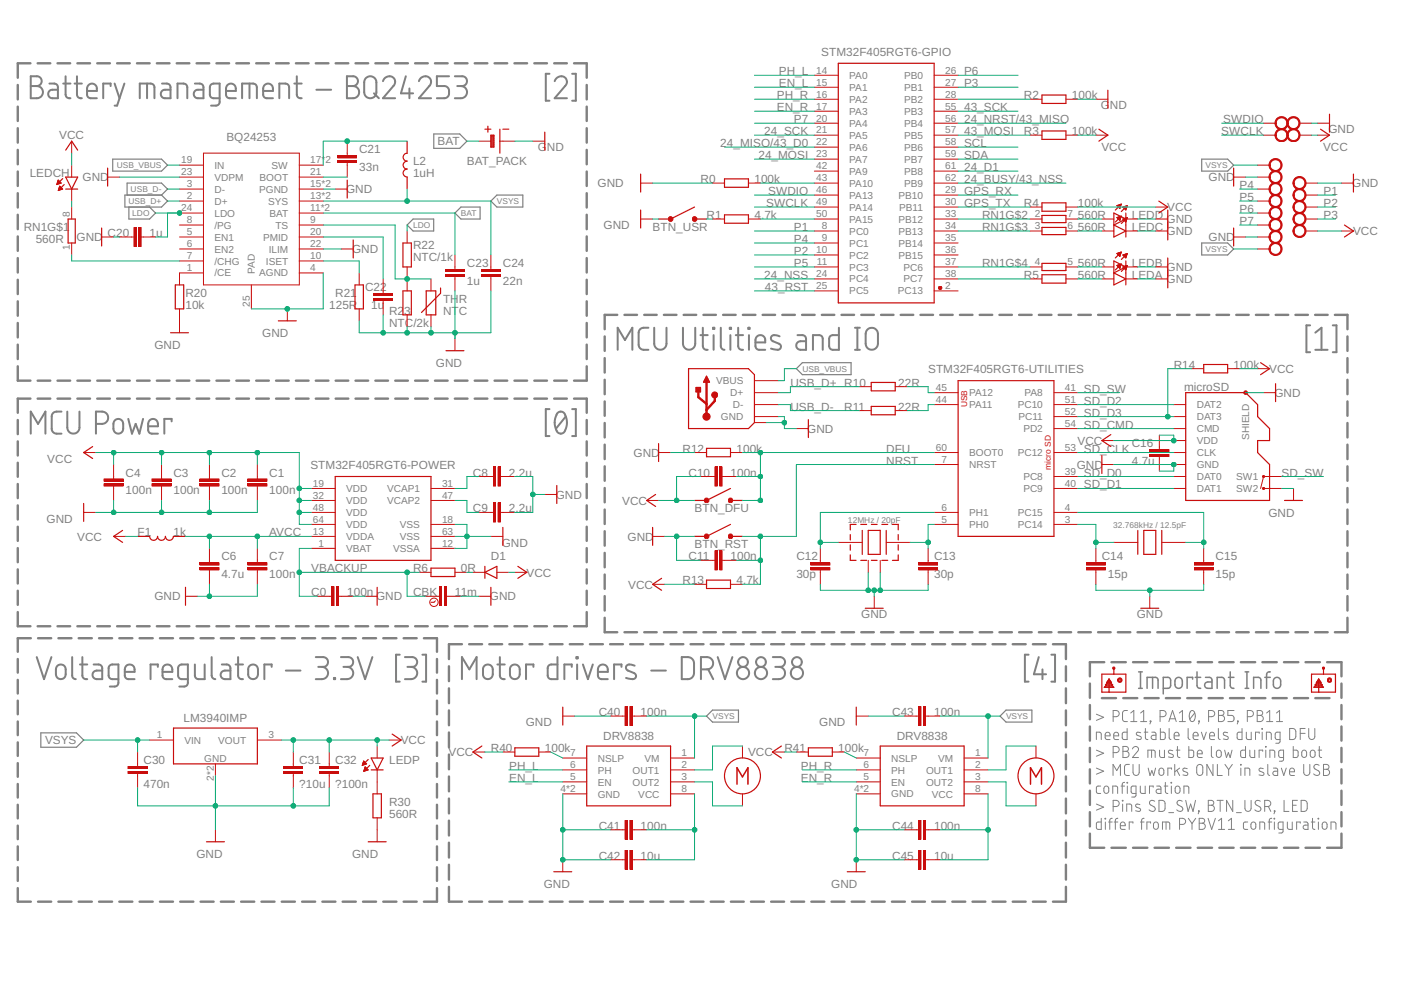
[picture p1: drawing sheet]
<svg xmlns="http://www.w3.org/2000/svg" width="297mm" height="210mm" viewBox="0 0 297 210" stroke-linecap="round" stroke-linejoin="round" font-family="sans-serif">
<defs><g id="words">
<g font-size="2.5" fill="#808080">
<text x="174.1" y="11.8">STM32F405RGT6-GPIO</text>
<text x="165.1" y="16">PH_L</text>
<text x="204.4" y="16">P6</text>
<text x="164.7" y="21">PH_R</text>
<text x="164.7" y="23.6">EN_R</text>
<text x="165.1" y="18.5">EN_L</text>
<text x="204.4" y="23.6">43_SCK</text>
<text x="204.4" y="18.5">P3</text>
<text x="217.1" y="21">R2</text>
<text x="227.3" y="21">100k</text>
<text x="233.4" y="23.2">GND</text>
<text x="12.6" y="29.5">VCC</text>
<text x="48" y="29.9">BQ24253</text>
<text x="162.1" y="28.7">24_SCK</text>
<text x="168.3" y="26.1">P7</text>
<text x="204.4" y="26.1">24_NRST/43_MISO</text>
<text x="204.4" y="28.7">43_MOSI</text>
<text x="217.1" y="28.7">R3</text>
<text x="227.3" y="28.7">100k</text>
<text x="258.9" y="28.7">SWCLK</text>
<text x="259.4" y="26.1">SWDIO</text>
<text x="281.6" y="28.3">GND</text>
<text x="76.1" y="32.5">C21</text>
<text x="87.6" y="35">L2</text>
<text x="92.8" y="30.8">BAT</text>
<text x="99" y="35">BAT_PACK</text>
<text x="114" y="32.1">GND</text>
<text x="152.7" y="31.2">24_MISO/43_D0</text>
<text x="160.8" y="33.7">24_MOSI</text>
<text x="204.4" y="33.7">SDA</text>
<text x="204.4" y="31.2">SCL</text>
<text x="233.5" y="32.1">VCC</text>
<text x="280.5" y="32.1">VCC</text>
<text x="6.3" y="37.5">LEDCH</text>
<text x="17.5" y="38.4">GND</text>
<text x="73.4" y="41">GND</text>
<text x="76.1" y="36.3">33n</text>
<text x="87.6" y="37.5">1uH</text>
<text x="126.7" y="39.7">GND</text>
<text x="148.5" y="38.8">R0</text>
<text x="160" y="38.8">100k</text>
<text x="162.9" y="41.4">SWDIO</text>
<text x="204.4" y="38.8">24_BUSY/43_NSS</text>
<text x="204.4" y="41.4">GPS_RX</text>
<text x="204.4" y="36.3">24_D1</text>
<text x="256.2" y="38.4">GND</text>
<text x="262.8" y="40.1">P4</text>
<text x="280.6" y="41.4">P1</text>
<text x="286.7" y="39.7">GND</text>
<text x="149.8" y="46.4">R1</text>
<text x="160" y="46.4">4.7k</text>
<text x="162.4" y="43.9">SWCLK</text>
<text x="204.4" y="43.9">GPS_TX</text>
<text x="208.2" y="46.4">RN1G$2</text>
<text x="217.1" y="43.9">R4</text>
<text x="228.5" y="46.4">560R</text>
<text x="228.5" y="43.9">100k</text>
<text x="240" y="46.4">LEDD</text>
<text x="247.3" y="47.3">GND</text>
<text x="247.5" y="44.8">VCC</text>
<text x="262.8" y="47.7">P7</text>
<text x="262.8" y="42.6">P5</text>
<text x="262.8" y="45.2">P6</text>
<text x="280.6" y="43.9">P2</text>
<text x="280.6" y="46.4">P3</text>
<text x="5" y="49">RN1G$1</text>
<text x="7.6" y="51.5">560R</text>
<text x="16.2" y="51.1">GND</text>
<text x="22.8" y="50.2">C20</text>
<text x="31.7" y="50.2">1u</text>
<text x="74.6" y="53.7">GND</text>
<text x="87.6" y="52.8">R22</text>
<text x="128" y="48.6">GND</text>
<text x="138.4" y="49">BTN_USR</text>
<text x="168.3" y="49">P1</text>
<text x="168.3" y="51.5">P4</text>
<text x="208.2" y="49">RN1G$3</text>
<text x="228.5" y="49">560R</text>
<text x="240" y="49">LEDC</text>
<text x="247.3" y="49.9">GND</text>
<text x="256.2" y="51.1">GND</text>
<text x="286.9" y="49.9">VCC</text>
<text x="87.6" y="55.3">NTC/1k</text>
<text x="99" y="56.6">C23</text>
<text x="106.6" y="56.6">C24</text>
<text x="162.1" y="59.1">24_NSS</text>
<text x="168.3" y="54.1">P2</text>
<text x="168.3" y="56.6">P5</text>
<text x="208.2" y="56.6">RN1G$4</text>
<text x="217.1" y="59.1">R5</text>
<text x="228.5" y="59.1">560R</text>
<text x="228.5" y="56.6">560R</text>
<text x="240" y="59.1">LEDA</text>
<text x="240" y="56.6">LEDB</text>
<text x="247.3" y="57.5">GND</text>
<text x="39.3" y="62.9">R20</text>
<text x="39.3" y="65.5">10k</text>
<text x="69.8" y="65.5">125R</text>
<text x="71.1" y="62.9">R21</text>
<text x="77.4" y="61.7">C22</text>
<text x="78.7" y="65.5">1u</text>
<text x="93.9" y="64.2">THR</text>
<text x="99" y="60.4">1u</text>
<text x="106.6" y="60.4">22n</text>
<text x="162.2" y="61.7">43_RST</text>
<text x="247.3" y="60">GND</text>
<text x="55.6" y="71.4">GND</text>
<text x="82.5" y="66.7">R23</text>
<text x="82.5" y="69.3">NTC/2k</text>
<text x="93.9" y="66.7">NTC</text>
<text x="32.7" y="74">GND</text>
<text x="92.4" y="77.8">GND</text>
<text x="167.6" y="82">USB_D+ R10</text>
<text x="190.4" y="82">22R</text>
<text x="196.8" y="79.1">STM32F405RGT6-UTILITIES</text>
<text x="229.8" y="83.3">SD_SW</text>
<text x="248.8" y="78.2">R14</text>
<text x="251.1" y="82.9">microSD</text>
<text x="261.5" y="78.2">100k</text>
<text x="269.1" y="79.1">VCC</text>
<text x="167.6" y="87.1">USB_D-</text>
<text x="179" y="87.1">R11</text>
<text x="190.4" y="87.1">22R</text>
<text x="229.8" y="85.8">SD_D2</text>
<text x="229.8" y="88.3">SD_D3</text>
<text x="270.2" y="84.1">GND</text>
<text x="144.7" y="96">R12</text>
<text x="156.2" y="96">100k</text>
<text x="171.2" y="91.8">GND</text>
<text x="187.9" y="96">DFU</text>
<text x="228.4" y="94.3">VCC</text>
<text x="229.8" y="90.9">SD_CMD</text>
<text x="229.8" y="96">SD_CLK</text>
<text x="240" y="94.7">C16</text>
<text x="10" y="98.1">VCC</text>
<text x="26.6" y="101">C4</text>
<text x="36.8" y="101">C3</text>
<text x="46.9" y="101">C2</text>
<text x="57.1" y="101">C1</text>
<text x="65.8" y="99.4">STM32F405RGT6-POWER</text>
<text x="100.3" y="101">C8</text>
<text x="107.9" y="101">2.2u</text>
<text x="134.3" y="96.8">GND</text>
<text x="146" y="101">C10</text>
<text x="154.9" y="101">100n</text>
<text x="187.9" y="98.5">NRST</text>
<text x="228.3" y="99.4">GND</text>
<text x="229.8" y="101">SD_D0</text>
<text x="240" y="98.5">4.7u</text>
<text x="271.7" y="101">SD_SW</text>
<text x="26.6" y="104.8">100n</text>
<text x="36.8" y="104.8">100n</text>
<text x="46.9" y="104.8">100n</text>
<text x="57.1" y="104.8">100n</text>
<text x="117.8" y="105.7">GND</text>
<text x="131.9" y="107">VCC</text>
<text x="229.8" y="103.6">SD_D1</text>
<text x="9.9" y="110.8">GND</text>
<text x="29.2" y="113.7">F1</text>
<text x="36.8" y="113.7">1k</text>
<text x="57.1" y="113.7">AVCC</text>
<text x="100.3" y="108.6">C9</text>
<text x="107.9" y="108.7">2.2u</text>
<text x="147.3" y="108.6">BTN_DFU</text>
<text x="268.9" y="109.5">GND</text>
<text x="16.4" y="114.6">VCC</text>
<text x="46.9" y="118.8">C6</text>
<text x="57.1" y="118.8">C7</text>
<text x="104.1" y="118.8">D1</text>
<text x="106.4" y="115.9">GND</text>
<text x="133.1" y="114.6">GND</text>
<text x="146" y="118.8">C11</text>
<text x="147.3" y="116.3">BTN_RST</text>
<text x="154.9" y="118.8">100n</text>
<text x="168.8" y="118.8">C12</text>
<text x="198.1" y="118.8">C13</text>
<text x="233.6" y="118.8">C14</text>
<text x="257.7" y="118.8">C15</text>
<text x="46.9" y="122.6">4.7u</text>
<text x="57.1" y="122.6">100n</text>
<text x="66" y="121.3">VBACKUP</text>
<text x="87.6" y="121.3">R6</text>
<text x="97.7" y="121.3">0R</text>
<text x="111.6" y="122.2">VCC</text>
<text x="133.2" y="124.8">VCC</text>
<text x="144.7" y="123.9">R13</text>
<text x="156.2" y="123.9">4.7k</text>
<text x="168.8" y="122.6">30p</text>
<text x="198.1" y="122.6">30p</text>
<text x="234.9" y="122.6">15p</text>
<text x="257.7" y="122.6">15p</text>
<text x="32.7" y="127.3">GND</text>
<text x="66" y="126.4">C0</text>
<text x="73.6" y="126.4">100n</text>
<text x="79.7" y="127.3">GND</text>
<text x="87.6" y="126.4">CBK</text>
<text x="96.5" y="126.4">11m</text>
<text x="103.9" y="127.3">GND</text>
<text x="182.6" y="131.1">GND</text>
<text x="241" y="131.1">GND</text>
<text x="38.9" y="153.1">LM3940IMP</text>
<text x="111.5" y="154">GND</text>
<text x="126.9" y="151.8">C40</text>
<text x="135.8" y="151.8">100n</text>
<text x="173.7" y="154">GND</text>
<text x="189.2" y="151.8">C43</text>
<text x="198.1" y="151.8">100n</text>
<text x="9.6" y="157.8">VSYS</text>
<text x="30.4" y="162">C30</text>
<text x="63.4" y="162">C31</text>
<text x="71.1" y="162">C32</text>
<text x="82.5" y="162">LEDP</text>
<text x="85" y="157.8">VCC</text>
<text x="95.1" y="160.3">VCC</text>
<text x="104.1" y="159.4">R40</text>
<text x="115.5" y="159.4">100k</text>
<text x="127.9" y="156.9">DRV8838</text>
<text x="158.6" y="160.3">VCC</text>
<text x="166.3" y="159.4">R41</text>
<text x="177.7" y="159.4">100k</text>
<text x="190.1" y="156.9">DRV8838</text>
<text x="30.4" y="167.1">470n</text>
<text x="63.5" y="167.1">?10u</text>
<text x="71.1" y="167.1">?100n</text>
<text x="108" y="163.2">PH_L</text>
<text x="108" y="165.8">EN_L</text>
<text x="169.8" y="163.2">PH_R</text>
<text x="169.8" y="165.8">EN_R</text>
<text x="82.5" y="170.9">R30</text>
<text x="82.5" y="173.4">560R</text>
<text x="126.9" y="175.9">C41</text>
<text x="135.8" y="175.9">100n</text>
<text x="189.2" y="175.9">C44</text>
<text x="198.1" y="175.9">100n</text>
<text x="41.6" y="181.9">GND</text>
<text x="74.6" y="181.9">GND</text>
<text x="126.9" y="182.3">C42</text>
<text x="135.8" y="182.3">10u</text>
<text x="189.2" y="182.3">C45</text>
<text x="198.1" y="182.3">10u</text>
<text x="115.3" y="188.3">GND</text>
<text x="176.2" y="188.3">GND</text>
</g>
<g font-size="2.1" fill="#808080">
<text x="173" y="15.6">14</text>
<text x="180.1" y="16.7">PA0</text>
<text x="191.7" y="16.7">PB0</text>
<text x="200.4" y="15.6">26</text>
<text x="173" y="18.1">15</text>
<text x="173" y="20.7">16</text>
<text x="173" y="23.2">17</text>
<text x="180.1" y="19.3">PA1</text>
<text x="180.1" y="21.8">PA2</text>
<text x="191.7" y="19.3">PB1</text>
<text x="191.7" y="21.8">PB2</text>
<text x="200.4" y="18.1">27</text>
<text x="200.4" y="20.7">28</text>
<text x="200.4" y="23.2">55</text>
<text x="173" y="25.8">20</text>
<text x="173" y="28.3">21</text>
<text x="180.1" y="24.3">PA3</text>
<text x="180.1" y="26.9">PA4</text>
<text x="180.1" y="29.4">PA5</text>
<text x="191.7" y="24.3">PB3</text>
<text x="191.7" y="26.9">PB4</text>
<text x="191.7" y="29.4">PB5</text>
<text x="200.4" y="25.8">56</text>
<text x="200.4" y="28.3">57</text>
<text x="38.4" y="34.7">19</text>
<text x="45.5" y="35.8">IN</text>
<text x="57.6" y="35.8">SW</text>
<text x="65.8" y="34.7">17*2</text>
<text x="173" y="35.9">42</text>
<text x="173" y="30.8">22</text>
<text x="173" y="33.4">23</text>
<text x="180.1" y="32">PA6</text>
<text x="180.1" y="34.5">PA7</text>
<text x="191.7" y="32">PB6</text>
<text x="191.7" y="34.5">PB7</text>
<text x="200.4" y="30.8">58</text>
<text x="200.4" y="33.4">59</text>
<text x="200.4" y="35.9">61</text>
<text x="38.4" y="37.2">23</text>
<text x="39.6" y="39.7">3</text>
<text x="45.5" y="38.3">VDPM</text>
<text x="45.5" y="40.8">D-</text>
<text x="54.9" y="40.8">PGND</text>
<text x="55" y="38.3">BOOT</text>
<text x="65.8" y="37.2">21</text>
<text x="65.8" y="39.7">15*2</text>
<text x="173" y="38.5">43</text>
<text x="173" y="41">46</text>
<text x="180.1" y="37">PA9</text>
<text x="180.1" y="39.6">PA10</text>
<text x="191.7" y="37">PB8</text>
<text x="191.7" y="39.6">PB9</text>
<text x="200.4" y="38.5">62</text>
<text x="200.4" y="41">29</text>
<text x="14.8" y="46.1" transform="rotate(-90 14.8 46.1)">8</text>
<text x="38.4" y="44.8">24</text>
<text x="39.6" y="42.3">2</text>
<text x="39.6" y="47.3">8</text>
<text x="45.5" y="43.4">D+</text>
<text x="45.5" y="45.9">LDO</text>
<text x="56.9" y="43.4">SYS</text>
<text x="57.1" y="45.9">BAT</text>
<text x="65.8" y="42.3">13*2</text>
<text x="65.8" y="44.8">11*2</text>
<text x="65.8" y="47.3">9</text>
<text x="173" y="43.5">49</text>
<text x="173" y="46.1">50</text>
<text x="180.1" y="42.1">PA13</text>
<text x="180.1" y="44.7">PA14</text>
<text x="180.1" y="47.2">PA15</text>
<text x="190.5" y="42.1">PB10</text>
<text x="190.5" y="47.2">PB12</text>
<text x="190.7" y="44.7">PB11</text>
<text x="200.4" y="43.5">30</text>
<text x="200.4" y="46.1">33</text>
<text x="219.4" y="46.1">2</text>
<text x="226.3" y="46.1">7</text>
<text x="14.8" y="53.1" transform="rotate(-90 14.8 53.1)">1</text>
<text x="39.6" y="49.9">5</text>
<text x="39.6" y="52.4">6</text>
<text x="45.5" y="48.5">/PG</text>
<text x="45.5" y="51">EN1</text>
<text x="45.5" y="53.5">EN2</text>
<text x="55.8" y="51">PMID</text>
<text x="57" y="53.5">ILIM</text>
<text x="58.4" y="48.5">TS</text>
<text x="65.8" y="49.9">20</text>
<text x="65.8" y="52.4">22</text>
<text x="173" y="53.7">10</text>
<text x="174.2" y="48.6">8</text>
<text x="174.2" y="51.2">9</text>
<text x="180.1" y="49.7">PC0</text>
<text x="180.1" y="52.3">PC1</text>
<text x="190.5" y="49.7">PB13</text>
<text x="190.5" y="52.3">PB14</text>
<text x="200.4" y="48.6">34</text>
<text x="200.4" y="51.2">35</text>
<text x="200.4" y="53.7">36</text>
<text x="219.4" y="48.6">3</text>
<text x="226.3" y="48.6">6</text>
<text x="39.6" y="55">7</text>
<text x="39.6" y="57.5">1</text>
<text x="45.5" y="56.1">/CHG</text>
<text x="45.5" y="58.6">/CE</text>
<text x="54.1" y="58.1" transform="rotate(-90 54.1 58.1)">PAD</text>
<text x="54.9" y="58.6">AGND</text>
<text x="56.4" y="56.1">ISET</text>
<text x="65.8" y="55">10</text>
<text x="65.8" y="57.5">4</text>
<text x="173" y="58.8">24</text>
<text x="173.2" y="56.2">11</text>
<text x="180.1" y="54.8">PC2</text>
<text x="180.1" y="57.4">PC3</text>
<text x="180.1" y="59.9">PC4</text>
<text x="190.5" y="54.8">PB15</text>
<text x="191.6" y="57.4">PC6</text>
<text x="191.6" y="59.9">PC7</text>
<text x="200.4" y="56.2">37</text>
<text x="200.4" y="58.8">38</text>
<text x="219.4" y="56.2">4</text>
<text x="226.3" y="56.2">5</text>
<text x="52.9" y="65.1" transform="rotate(-90 52.9 65.1)">25</text>
<text x="173" y="61.3">25</text>
<text x="180.1" y="62.4">PC5</text>
<text x="190.4" y="62.4">PC13</text>
<text x="200.4" y="61.3">2</text>
<text x="151.8" y="81.5">VBUS</text>
<text x="198.4" y="82.9">45</text>
<text x="225.8" y="82.9">41</text>
<text x="152.9" y="89.1">GND</text>
<text x="154.8" y="84">D+</text>
<text x="155.4" y="86.6">D-</text>
<text x="198.4" y="85.4">44</text>
<text x="205.5" y="86.6">PA11</text>
<text x="205.5" y="84">PA12</text>
<text x="215.8" y="86.6">PC10</text>
<text x="215.9" y="89.1">PC11</text>
<text x="217.2" y="84">PA8</text>
<text x="225.8" y="85.4">51</text>
<text x="225.8" y="88">52</text>
<text x="253.7" y="86.6">DAT2</text>
<text x="253.7" y="89.1">DAT3</text>
<text x="198.4" y="95.6">60</text>
<text x="217" y="91.6">PD2</text>
<text x="225.8" y="90.5">54</text>
<text x="225.8" y="95.6">53</text>
<text x="253.7" y="91.6">CMD</text>
<text x="253.7" y="94.2">VDD</text>
<text x="264.9" y="93.3" transform="rotate(-90 264.9 93.3)">SHIELD</text>
<text x="199.6" y="98.1">7</text>
<text x="205.5" y="96.7">BOOT0</text>
<text x="205.5" y="99.3">NRST</text>
<text x="215.8" y="96.7">PC12</text>
<text x="217" y="101.8">PC8</text>
<text x="225.8" y="100.7">39</text>
<text x="253.7" y="96.7">CLK</text>
<text x="253.7" y="99.3">GND</text>
<text x="253.7" y="101.8">DAT0</text>
<text x="262.1" y="101.8">SW1</text>
<text x="66.4" y="103.2">19</text>
<text x="66.4" y="105.8">32</text>
<text x="73.4" y="104.3">VDD</text>
<text x="73.4" y="106.9">VDD</text>
<text x="82.1" y="106.9">VCAP2</text>
<text x="82.1" y="104.3">VCAP1</text>
<text x="93.7" y="103.2">31</text>
<text x="93.7" y="105.8">47</text>
<text x="217" y="104.3">PC9</text>
<text x="225.8" y="103.2">40</text>
<text x="253.7" y="104.3">DAT1</text>
<text x="262.1" y="104.3">SW2</text>
<text x="66.4" y="108.3">48</text>
<text x="66.4" y="110.8">64</text>
<text x="66.4" y="113.4">13</text>
<text x="73.4" y="109.4">VDD</text>
<text x="73.4" y="112">VDD</text>
<text x="84.8" y="112">VSS</text>
<text x="93.7" y="110.8">18</text>
<text x="93.7" y="113.4">63</text>
<text x="199.6" y="110.8">5</text>
<text x="199.6" y="108.3">6</text>
<text x="205.5" y="112">PH0</text>
<text x="205.5" y="109.4">PH1</text>
<text x="215.8" y="112">PC14</text>
<text x="215.8" y="109.4">PC15</text>
<text x="225.8" y="110.8">3</text>
<text x="225.8" y="108.3">4</text>
<text x="67.5" y="115.9">1</text>
<text x="73.4" y="117">VBAT</text>
<text x="73.4" y="114.5">VDDA</text>
<text x="83.4" y="117">VSSA</text>
<text x="84.8" y="114.5">VSS</text>
<text x="93.7" y="115.9">12</text>
<text x="33.3" y="156.5">1</text>
<text x="39.1" y="157.7">VIN</text>
<text x="43.3" y="161.5">GND</text>
<text x="46.3" y="157.7">VOUT</text>
<text x="56.9" y="156.5">3</text>
<text x="120.9" y="160.4">7</text>
<text x="126.7" y="161.5">NSLP</text>
<text x="136.7" y="161.5">VM</text>
<text x="144.5" y="160.4">1</text>
<text x="183.1" y="160.4">7</text>
<text x="189" y="161.5">NSLP</text>
<text x="198.9" y="161.5">VM</text>
<text x="206.7" y="160.4">1</text>
<text x="45.3" y="165.5" transform="rotate(-90 45.3 165.5)">2*2</text>
<text x="118.9" y="168">4*2</text>
<text x="120.9" y="162.9">6</text>
<text x="120.9" y="165.4">5</text>
<text x="126.7" y="164">PH</text>
<text x="126.7" y="166.5">EN</text>
<text x="134.1" y="164">OUT1</text>
<text x="134.1" y="166.5">OUT2</text>
<text x="144.5" y="162.9">2</text>
<text x="144.5" y="165.4">3</text>
<text x="144.5" y="168">8</text>
<text x="181.1" y="168">4*2</text>
<text x="183.1" y="162.9">6</text>
<text x="183.1" y="165.4">5</text>
<text x="189" y="164">PH</text>
<text x="189" y="166.5">EN</text>
<text x="196.4" y="164">OUT1</text>
<text x="196.4" y="166.5">OUT2</text>
<text x="206.7" y="162.9">2</text>
<text x="206.7" y="165.4">3</text>
<text x="206.7" y="168">8</text>
<text x="126.7" y="169.1">GND</text>
<text x="135.3" y="169.1">VCC</text>
<text x="189" y="169.1">GND</text>
<text x="197.6" y="169.1">VCC</text>
</g>
<g font-size="1.8" fill="#808080">
<text x="24.7" y="35.6">USB_VBUS</text>
<text x="255.6" y="35.6">VSYS</text>
<text x="27.7" y="40.7">USB_D-</text>
<text x="27.3" y="43.3">USB_D+</text>
<text x="28" y="45.8">LDO</text>
<text x="97.7" y="45.8">BAT</text>
<text x="105.4" y="43.3">VSYS</text>
<text x="87.6" y="48.3">LDO</text>
<text x="255.6" y="53.4">VSYS</text>
<text x="170.1" y="78.8">USB_VBUS</text>
<text x="179.8" y="110.9">12MHz / 20pF</text>
<text x="236" y="112">32.768kHz / 12.5pF</text>
<text x="151.1" y="152.5">VSYS</text>
<text x="213.3" y="152.5">VSYS</text>
</g>
<g font-size="1.8" fill="#c90d0c">
<text x="205" y="86.4" transform="rotate(-90 205 86.4)">USB</text>
<text x="222.8" y="99.6" transform="rotate(-90 222.8 99.6)">micro SD</text>
</g>
</g></defs>
<g fill="none" stroke="#808080" stroke-width=".51">
<path d="M3.8 18v3.1M6.5 13.4h-2.7v3.1M8 13.4h2.7M12.2 13.4h2.7M16.4 13.4h2.7M20.6 13.4h2.7M24.8 13.4h2.7M29 13.4h2.7M33.3 13.4h2.6M37.5 13.4h2.7M41.7 13.4h2.7M45.9 13.4h2.7"/>
<path d="M50.1 13.4h2.7M54.3 13.4h2.7M58.5 13.4h2.7M62.7 13.4h2.7M67 13.4h2.6M71.2 13.4h2.7M75.4 13.4h2.7M79.6 13.4h2.7M83.8 13.4h2.7M88 13.4h2.7M92.2 13.4h2.7M96.4 13.4h2.7"/>
<path d="M100.6 13.4h2.7M104.9 13.4h2.6M109.1 13.4h2.7M113.3 13.4h2.7M117.5 13.4h2.7M121.7 13.4h2.7v3.1M124.4 18v3.1M3.8 22.6v3.1M3.8 27.2v3M3.8 31.8v3M3.8 36.4v3M124.4 22.6v3.1"/>
<path d="M124.4 27.2v3M124.4 31.8v3M124.4 36.4v3M3.8 41v3M3.8 45.5v3.1M3.8 50.1v3.1M3.8 54.7v3.1M3.8 59.3v3.1M124.4 41v3M124.4 45.5v3.1M124.4 50.1v3.1M124.4 54.7v3.1"/>
<path d="M124.4 59.3v3.1M3.8 77.7v3h2.7M3.8 63.9v3.1M3.8 68.5v3M3.8 73.1v3M124.4 77.7v3h-2.7M124.4 63.9v3.1M124.4 68.5v3M124.4 73.1v3M128.2 71.3v3.1M128.2 75.9v3.1M130.9 66.8h-2.7v3"/>
<path d="M132.4 66.8h2.7M136.6 66.8h2.6M140.8 66.8h2.6M144.9 66.8h2.7M149.1 66.8h2.7M153.3 66.8h2.7M157.5 66.8h2.7M161.7 66.8h2.6M165.9 66.8h2.6M170.1 66.8h2.6M174.2 66.8h2.7M178.4 66.8h2.7"/>
<path d="M182.6 66.8h2.7M186.8 66.8h2.6M191 66.8h2.6M195.2 66.8h2.6M199.3 66.8h2.7M203.5 66.8h2.7M207.7 66.8h2.7M211.9 66.8h2.6M216.1 66.8h2.6M220.3 66.8h2.6M224.5 66.8h2.6M228.6 66.8h2.7"/>
<path d="M232.8 66.8h2.7M237 66.8h2.6M241.2 66.8h2.6M245.4 66.8h2.6M249.6 66.8h2.6M253.7 66.8h2.7M257.9 66.8h2.7M262.1 66.8h2.7M266.3 66.8h2.6M270.5 66.8h2.6M274.7 66.8h2.6M278.8 66.8h2.7"/>
<path d="M283 66.8h2.7v3M285.7 71.3v3.1M285.7 75.9v3.1M3.8 89v3.1M3.8 93.6v3M3.8 98.1v3M6.5 84.5h-2.7v3M8 80.7h2.7M8 84.5h2.7M12.2 80.7h2.7M12.2 84.5h2.7M16.4 80.7h2.7"/>
<path d="M16.4 84.5h2.7M20.6 80.7h2.7M20.6 84.5h2.7M24.8 80.7h2.7M24.8 84.5h2.7M29 80.7h2.7M29 84.5h2.7M33.3 80.7h2.6M33.3 84.5h2.6M37.5 80.7h2.7M37.5 84.5h2.7M41.7 80.7h2.7"/>
<path d="M41.7 84.5h2.7M45.9 80.7h2.7M45.9 84.5h2.7M50.1 80.7h2.7M50.1 84.5h2.7M54.3 80.7h2.7M54.3 84.5h2.7M58.5 80.7h2.7M58.5 84.5h2.7M62.7 80.7h2.7M62.7 84.5h2.7M67 80.7h2.6"/>
<path d="M67 84.5h2.6M71.2 80.7h2.7M71.2 84.5h2.7M75.4 80.7h2.7M75.4 84.5h2.7M79.6 80.7h2.7M79.6 84.5h2.7M83.8 80.7h2.7M83.8 84.5h2.7M88 80.7h2.7M88 84.5h2.7M92.2 80.7h2.7"/>
<path d="M92.2 84.5h2.7M96.4 80.7h2.7M96.4 84.5h2.7M100.6 80.7h2.7M100.6 84.5h2.7M104.9 80.7h2.6M104.9 84.5h2.6M109.1 80.7h2.7M109.1 84.5h2.7M113.3 80.7h2.7M113.3 84.5h2.7M117.5 80.7h2.7"/>
<path d="M117.5 84.5h2.7M121.7 84.5h2.7v3M124.4 89v3.1M124.4 93.6v3M124.4 98.1v3M128.2 80.5v3.1M128.2 85.1v3.1M128.2 89.7v3.1M128.2 94.3v3M128.2 98.9v3M285.7 80.5v3.1M285.7 85.1v3.1"/>
<path d="M285.7 89.7v3.1M285.7 94.3v3M285.7 98.9v3M3.8 102.6v3M3.8 107.1v3.1M3.8 111.7v3M3.8 116.2v3M124.4 102.6v3M124.4 107.1v3.1M124.4 111.7v3M124.4 116.2v3M128.2 103.5v3"/>
<path d="M128.2 108v3.1M128.2 112.6v3.1M128.2 117.2v3.1M285.7 103.5v3M285.7 108v3.1M285.7 112.6v3.1M285.7 117.2v3.1M3.8 120.7v3M3.8 125.2v3M3.8 129.8v3h2.7M3.8 139.7v2.9M6.5 135.3h-2.7v2.9"/>
<path d="M8 132.8h2.7M8.1 135.3h2.8M12.2 132.8h2.7M12.4 135.3h2.8M16.4 132.8h2.7M16.7 135.3h2.8M20.6 132.8h2.7M21 135.3h2.8M24.8 132.8h2.7M25.3 135.3h2.8M29 132.8h2.7M29.6 135.3h2.8"/>
<path d="M33.3 132.8h2.6M33.9 135.3h2.8M37.5 132.8h2.7M38.2 135.3h2.8M41.7 132.8h2.7M42.5 135.3h2.8M45.9 132.8h2.7M46.8 135.3h2.8M50.1 132.8h2.7M51.1 135.3h2.8M54.3 132.8h2.7M55.4 135.3h2.8"/>
<path d="M58.5 132.8h2.7M59.7 135.3h2.8M62.7 132.8h2.7M64.1 135.3h2.7M67 132.8h2.6M68.3 135.3h2.8M71.2 132.8h2.7M72.6 135.3h2.8M75.4 132.8h2.7M77 135.3h2.7M79.6 132.8h2.7M81.3 135.3h2.8"/>
<path d="M83.8 132.8h2.7M85.6 135.3h2.7M88 132.8h2.7M89.9 135.3h2.7v2.9M92.2 132.8h2.7M92.6 139.7v2.9M96.4 132.8h2.7M97.9 136.6h-2.7v3.1M99.5 136.6h2.7M100.6 132.8h2.7M103.7 136.6h2.8M104.9 132.8h2.6"/>
<path d="M108 136.6h2.7M109.1 132.8h2.7M112.3 136.6h2.7M113.3 132.8h2.7M116.5 136.6h2.8M117.5 132.8h2.7M120.8 136.6h2.7M124.4 120.7v3M124.4 125.2v3M124.4 129.8v3h-2.7M125.1 136.6h2.7M128.2 131v3h2.7"/>
<path d="M128.2 121.8v3.1M128.2 126.4v3.1M129.3 136.6h2.8M132.4 134h2.7M133.6 136.6h2.8M136.6 134h2.6M137.9 136.6h2.7M140.8 134h2.6M142.2 136.6h2.7M144.9 134h2.7M146.4 136.6h2.8M149.1 134h2.7"/>
<path d="M150.7 136.6h2.7M153.3 134h2.7M155 136.6h2.7M157.5 134h2.7M159.2 136.6h2.8M161.7 134h2.6M163.5 136.6h2.7M165.9 134h2.6M167.8 136.6h2.7M170.1 134h2.6M172 136.6h2.8M174.2 134h2.7"/>
<path d="M176.3 136.6h2.7M178.4 134h2.7M180.6 136.6h2.7M182.6 134h2.7M184.8 136.6h2.8M186.8 134h2.6M189.1 136.6h2.8M191 134h2.6M193.4 136.6h2.7M195.2 134h2.6M197.6 136.6h2.8M199.3 134h2.7"/>
<path d="M201.9 136.6h2.8M203.5 134h2.7M206.2 136.6h2.7M207.7 134h2.7M210.4 136.6h2.8M211.9 134h2.6M214.7 136.6h2.8M216.1 134h2.6M219 136.6h2.7M220.3 134h2.6M223.2 136.6h2.8v3.1M224.5 134h2.6"/>
<path d="M228.6 134h2.7M232.8 134h2.7M237 134h2.6M241.2 134h2.6M245.4 134h2.6M249.6 134h2.6M253.7 134h2.7M257.9 134h2.7M262.1 134h2.7M266.3 134h2.6M270.5 134h2.6M274.7 134h2.6"/>
<path d="M278.8 134h2.7M285.7 131v3h-2.7M285.7 121.8v3.1M285.7 126.4v3.1M3.8 144.1v2.9M3.8 148.5v2.9M3.8 153v2.9M3.8 157.4v2.9M92.6 144.1v2.9M92.6 148.5v2.9M92.6 153v2.9M92.6 157.4v2.9"/>
<path d="M95.2 141.3v3.1M95.2 145.9v3.2M95.2 150.6v3.2M95.2 155.3v3.2M95.2 160v3.1M226 141.3v3.1M226 145.9v3.2M226 150.6v3.2M226 155.3v3.2M226 160v3.1M231.1 144.9v3.1M231.1 149.5v3"/>
<path d="M231.1 154v3M231.1 158.6v3M233.6 148h3M234.1 140.4h-3v3M235.6 140.4h3.1M238.1 148h3M240.2 140.4h3.1M242.7 148h3M244.8 140.4h3M247.2 148h3M249.4 140.4h3M251.7 148h3"/>
<path d="M253.9 140.4h3.1M256.2 148h3M258.5 140.4h3.1M260.8 148h3M263.1 140.4h3M265.3 148h3M267.7 140.4h3M269.8 148h3M272.2 140.4h3.1M274.3 148h3M276.8 140.4h3M278.9 148h3"/>
<path d="M281.4 140.4h3v3M284.4 144.9v3.1M284.4 149.5v3M284.4 154v3M284.4 158.6v3M3.8 161.8v2.9M3.8 166.2v2.9M3.8 170.6v2.9M3.8 175v2.9M3.8 179.5v2.9M92.6 161.8v2.9M92.6 166.2v2.9"/>
<path d="M92.6 170.6v2.9M92.6 175v2.9M92.6 179.5v2.9M95.2 164.6v3.2M95.2 169.3v3.2M95.2 174v3.1M95.2 178.7v3.1M226 164.6v3.2M226 169.3v3.2M226 174v3.1M226 178.7v3.1M231.1 176.7v3h3"/>
<path d="M231.1 163.1v3M231.1 167.6v3.1M231.1 172.2v3M235.6 179.7h3.1M240.2 179.7h3.1M244.8 179.7h3M249.4 179.7h3M253.9 179.7h3.1M258.5 179.7h3.1M263.1 179.7h3M267.7 179.7h3M272.2 179.7h3.1"/>
<path d="M276.8 179.7h3M284.4 163.1v3M284.4 167.6v3.1M284.4 172.2v3M284.4 176.7v3h-3M3.8 183.9v2.9M3.8 188.3v2.9h2.7M8.1 191.2h2.8M12.4 191.2h2.8M16.7 191.2h2.8M21 191.2h2.8M25.3 191.2h2.8"/>
<path d="M29.6 191.2h2.8M33.9 191.2h2.8M38.2 191.2h2.8M42.5 191.2h2.8M46.8 191.2h2.8M51.1 191.2h2.8M55.4 191.2h2.8M59.7 191.2h2.8M64.1 191.2h2.7M68.3 191.2h2.8M72.6 191.2h2.8M77 191.2h2.7"/>
<path d="M81.3 191.2h2.8M85.6 191.2h2.7M92.6 188.3v2.9h-2.7M92.6 183.9v2.9M95.2 188v3.2h2.7M95.2 183.3v3.2M99.5 191.2h2.7M103.7 191.2h2.8M108 191.2h2.7M112.3 191.2h2.7M116.5 191.2h2.8M120.8 191.2h2.7"/>
<path d="M125.1 191.2h2.7M129.3 191.2h2.8M133.6 191.2h2.8M137.9 191.2h2.7M142.2 191.2h2.7M146.4 191.2h2.8M150.7 191.2h2.7M155 191.2h2.7M159.2 191.2h2.8M163.5 191.2h2.7M167.8 191.2h2.7M172 191.2h2.8"/>
<path d="M176.3 191.2h2.7M180.6 191.2h2.7M184.8 191.2h2.8M189.1 191.2h2.8M193.4 191.2h2.7M197.6 191.2h2.8M201.9 191.2h2.8M206.2 191.2h2.7M210.4 191.2h2.8M214.7 191.2h2.8M219 191.2h2.7M226 188v3.2h-2.8"/>
<path d="M226 183.3v3.2"/>
</g>
<g fill="none" stroke="#808080" stroke-width=".42">
<path d="M6.5 16.2h1.3a1.04 1.04 0 0 1 1 1 1.04 1.04 0 0 1-1 1 1.29 1.29 0 0 1 1.3 1.3 1.29 1.29 0 0 1-1.3 1.3h-1.3zM6.5 18.2h1.3M10.5 17.7l1.2 .1 .4 .1 .2 .4v2.5h-1.2a.9 .9 0 0 1-.9-.9 .9 .9 0 0 1 .9-.9h1.2M13.4 17.7h1.5M13.9 16.2v4.1l.4 .4 .6 .1M15.8 17.7h1.6M16.3 16.2l.1 4.1 .3 .4 .7 .1M18.5 19.3h2a1.09 1.09 0 0 0-.7-1.5 1.09 1.09 0 0 0-1.3 1v1.5l.2 .3 .3 .2h1.5M23.5 18.2v-.5h-1.6v3.1M24.3 17.7l1 3.1M26.4 17.7l-1.6 4.7h-.5M31.2 17.7v3.1"/>
<path d="M34.4 17.7l1.2 .1 .3 .1 .2 .4 .1 2.5h-1.2a.9 .9 0 0 1-.9-.9 .9 .9 0 0 1 .9-.9h1.2M41.3 17.7l1.3 .1 .3 .1 .2 .4v2.5h-1.1a.9 .9 0 0 1-.9-.9 .9 .9 0 0 1 .9-.9h1.1M47.9 19.3h2.1a1.09 1.09 0 0 0-.7-1.5 1.09 1.09 0 0 0-1.4 1v1.5l.3 .3 .3 .2h1.5M52.9 17.7v3.1M55.8 19.3h2.1a1.09 1.09 0 0 0-.7-1.5 1.09 1.09 0 0 0-1.4 1v1.5l.2 .3 .4 .2h1.5M62.4 17.7h1.6M62.9 16.2v4.1l.4 .4 .7 .1M67.1 19h3.1M73.6 16.2h1.3a1.04 1.04 0 0 1 1 1 1.04 1.04 0 0 1-1 1 1.29 1.29 0 0 1 1.2 1.3 1.29 1.29 0 0 1-1.2 1.3h-1.3zM73.6 18.2h1.3M77.5 16.6a1.3 1.3 0 0 1 1.5-.3 1.3 1.3 0 0 1 .8 1.2v2a1.29 1.29 0 0 1-1.3 1.3 1.29 1.29 0 0 1-1.3-1.3v-2zM79.3 19.8l1 1"/>
<path d="M81.2 17.2a1.29 1.29 0 0 1 1.7-1 1.29 1.29 0 0 1 .7 1.9l-2.4 2.7h2.6M86 16.2l-1 3.6h2.6M86.8 18.8v2M88.8 17.2a1.29 1.29 0 0 1 1.7-1 1.29 1.29 0 0 1 .7 1.9l-2.4 2.7h2.6M95.2 16.2h-2.6v2h1.6a1.32 1.32 0 0 1 1 1.3 1.32 1.32 0 0 1-1 1.3h-1.6M96.4 16.2h1.6a1.04 1.04 0 0 1 1 1 1.04 1.04 0 0 1-1 1h-1.1M97.7 18.2a1.29 1.29 0 0 1 1.3 1.3 1.29 1.29 0 0 1-1.3 1.3h-1.3M116.5 15.6h-.8v5.8h.8M117.6 17.2a1.29 1.29 0 0 1 1.6-1 1.29 1.29 0 0 1 .9 1.6l-2.5 3h2.6M121.3 15.6h.8v5.8h-.8M29.6 20.8v-3.1h2.4l.5 .2 .2 .6v2.3M37.6 20.8v-3.1l1.5 .1 .5 .3 .1 2.7"/>
<path d="M46.6 20.8h-1.5l-.5-.4-.1-2.1 .4-.5 1.7-.1v3.9l-.2 .5-.4 .3h-1.3M51.3 20.8v-3.1h2.4l.5 .2 .3 .6v2.3M59.2 20.8v-3.1l1.5 .1 .5 .3 .1 2.7M131 74.2v-4.7l1.5 2.6 1.6-2.6v4.7M137.5 69.5a1.98 1.98 0 0 0-1.8 .3l-.3 .7v2.6l.3 .8a1.86 1.86 0 0 0 1.8 .3M138.7 69.5v3.4a1.3 1.3 0 0 0 1.3 1.3 1.3 1.3 0 0 0 1.3-1.3v-3.4M144.8 69.5v3.4a1.3 1.3 0 0 0 1.3 1.3 1.3 1.3 0 0 0 1.3-1.3v-3.4M148.5 71.1h1.6M149 69.5l.1 4.1 .3 .5 .7 .1M151.2 69.5h.2v.2h-.2zM151.3 71.1v3.1M152.8 69.5v4.1l.4 .5 .4 .1"/>
<path d="M154.7 69.5h.3v.2h-.3zM154.9 71.1v3.1M156 71.1h1.5M156.5 69.5v4.1l.4 .5 .6 .1M158.7 69.5h.2v.2h-.2zM158.8 71.1v3.1M160.2 72.6h2a1.09 1.09 0 0 0-.7-1.5 1.09 1.09 0 0 0-1.3 1v1.3l.2 .5 .4 .2 1.4 .1M165.3 71.3l-.8-.2a.72 .72 0 0 0-1 .3 .72 .72 0 0 0 .4 .9l1.3 .6a.67 .67 0 0 1 .4 .7 .67 .67 0 0 1-.7 .6l-1.4-.3M169.1 71.1h1.2l.4 .2 .2 .5v2.4h-1.2a.91 .91 0 0 1-.9-.9 .91 .91 0 0 1 .9-1h1.2M172.4 74.2v-3.1h1.5l.3 .2 .2 .5v2.4M177.9 69.5v4.7l-1.7-.1-.4-.7 .1-2 .5-.3h1.5M181.3 74.2h1"/>
<path d="M181.3 69.5h1M181.8 69.5v4.7M183.9 69.9a1.31 1.31 0 0 1 1.4-.3 1.31 1.31 0 0 1 .8 1.2v2.1a1.3 1.3 0 0 1-1.3 1.3 1.3 1.3 0 0 1-1.3-1.3v-2.1zM277.8 69h-.8v5.7h.8M278.9 74.2h2.6M278.9 70.5l1.3-1v4.7M282.6 69h.8v5.7h-.8M6.5 91.9v-4.6l1.6 2.6 1.5-2.6v4.6M13 87.3a1.78 1.78 0 0 0-1.9 .5l-.1 3.1 .3 .7a1.88 1.88 0 0 0 1.7 .3M14.3 87.3v3.3a1.29 1.29 0 0 0 1.3 1.3 1.29 1.29 0 0 0 1.2-1.3v-3.3M20.3 89.9a2.42 2.42 0 0 0 2.2-.4 1.29 1.29 0 0 0 .4-1.4 1.29 1.29 0 0 0-1.2-.8h-1.4v4.6M24.3 89.1a1.04 1.04 0 0 1 1.2-.2 1.04 1.04 0 0 1 .6 1 1.98 1.98 0 0 1-.3 1.7 1.04 1.04 0 0 1-1.1 .3 1.04 1.04 0 0 1-.7-1 2 2 0 0 1 .3-1.8z"/>
<path d="M27.2 88.8l.8 3.1 .8-2 .7 2 .8-3.1M31.4 90.4h2.1a1.09 1.09 0 0 0-.7-1.5 1.09 1.09 0 0 0-1.4 1v1.5l.2 .3 .6 .2h1.3M36.4 89.3v-.5h-1.6v3.1M116.5 86.7h-.8v5.8h.8M118.1 87.7a1.04 1.04 0 0 1 1.2-.4 1.04 1.04 0 0 1 .7 1 3.3 3.3 0 0 1-.6 3.5 1.07 1.07 0 0 1-1.6-.9 3.9 3.9 0 0 1 .3-3.2zM120 88.3l-2.1 2.6M121.3 86.7h.8v5.8h-.8M7.8 139.3l1.5 4.7 1.6-4.7M15.3 139.3v4.1l.2 .4 .6 .2M17.5 139.3v4.1l.3 .5 .7 .1M44.9 139.3v3.9l.2 .6 .6 .2M50.5 139.3v4.1l.4 .5 .6 .1"/>
<path d="M67 139.3h1.5a1.04 1.04 0 0 1 1.1 1.1 1.04 1.04 0 0 1-1.1 1h-1M72.3 139.3h1.6a1.04 1.04 0 0 1 1 1.1 1.04 1.04 0 0 1-1 1h-1.1M75.8 139.3l1.6 4.7 1.6-4.7M84.8 138.8h-.8v5.7h.8M85.9 139.3h1.5a1.04 1.04 0 0 1 1.1 1.1 1.04 1.04 0 0 1-1.1 1h-1M89.6 138.8h.7v5.7h-.7M106 139.3v4.1l.4 .5 .6 .1M118.2 139.3v4.7l-1.7-.1-.4-.5 .1-2.1 .5-.4h1.5M122.2 139.3h.3v.3h-.3zM144.5 139.3a2.62 2.62 0 0 1 2.2 .3l.3 .5 .2 .5-.1 2.4-.4 .7a2.54 2.54 0 0 1-2.2 .3zM152.2 139.3l1.5 4.7 1.6-4.7M163.9 139.3h1.5a1.04 1.04 0 0 1 1.1 1.1 1.04 1.04 0 0 1-1.1 1h-1"/>
<path d="M218.1 138.8h-.8v5.7h.8M220.2 139.3l-1 3.7h2.6M222.9 138.8h.8v5.7h-.8M12.1 141.2a1.05 1.05 0 0 1 1.2-.2 1.05 1.05 0 0 1 .6 .9 1.78 1.78 0 0 1-.5 2 1.05 1.05 0 0 1-1.5-.9 2 2 0 0 1 .2-1.8zM17 140.9h1.5M19.9 140.9h1.2l.6 .6v2.5h-1.2a.91 .91 0 0 1-.9-.9 .91 .91 0 0 1 .9-.9h1.2M25.1 144h-1.5l-.5-.4v-2.1l.3-.5 1.7-.1v3.9l-.1 .4-.4 .3-1.3 .1M26.5 142.5h2a1.09 1.09 0 0 0-.7-1.6 1.09 1.09 0 0 0-1.3 1v1.5l.2 .4 .3 .2h1.5M33.5 141.4v-.5h-1.6v3.1M34.5 142.5h2a1.09 1.09 0 0 0-.7-1.6 1.09 1.09 0 0 0-1.3 1v1.5l.2 .4 .3 .2h1.5M39.8 144h-1.5l-.4-.4-.1-2.1 .3-.5 1.7-.1v3.9l-.1 .4-.4 .3-1.3 .1M41.3 140.9v2.5l.4 .5 .4 .1h1.3v-3.1"/>
<path d="M47 140.9h1.3l.5 .6 .1 2.5h-1.2a.91 .91 0 0 1-.9-.9 .91 .91 0 0 1 .9-.9h1.2M50 140.9h1.5M52.9 141.2a1.05 1.05 0 0 1 1.1-.2 1.05 1.05 0 0 1 .7 .9 2 2 0 0 1-.3 1.8 1.05 1.05 0 0 1-1.1 .2 1.05 1.05 0 0 1-.7-.9 1.82 1.82 0 0 1 .3-1.8zM57.6 141.4v-.5h-1.6v3.1M60.6 142.2h3.1M68.3 141.4a1.3 1.3 0 0 1 1.3 1.3 1.3 1.3 0 0 1-1.3 1.3h-1.3M70.8 143.7h.3v.3h-.3zM73.6 141.4a1.3 1.3 0 0 1 1.3 1.3 1.3 1.3 0 0 1-1.3 1.3h-1.3M87.2 141.4a1.3 1.3 0 0 1 1.3 1.3 1.3 1.3 0 0 1-1.3 1.3h-1.3M97.9 144v-4.7l1.6 2.6 1.5-2.6v4.7M102.7 141.2a1.05 1.05 0 0 1 1.1-.2 1.05 1.05 0 0 1 .7 .9 1.88 1.88 0 0 1-.3 1.8 1.04 1.04 0 0 1-1.2 .2 1.04 1.04 0 0 1-.6-.9 1.82 1.82 0 0 1 .3-1.8zM105.5 140.9h1.5"/>
<path d="M108.4 141.2a1.05 1.05 0 0 1 1.1-.2 1.05 1.05 0 0 1 .7 .9 1.88 1.88 0 0 1-.3 1.8 1.04 1.04 0 0 1-1.1 .2 1.04 1.04 0 0 1-.7-.9 1.82 1.82 0 0 1 .3-1.8zM113.1 141.4v-.5h-1.6v3.1M121.2 141.4v-.5h-1.5v3.1M122.4 140.9v3.1M123.6 140.9l1.1 3.1 1-3.1M126.8 142.5h2.1a1.1 1.1 0 0 0-.8-1.6 1.1 1.1 0 0 0-1.3 1v1.3l.2 .6 .4 .2h1.5M131.8 141.4v-.5h-1.6v3.1M134.6 141.1l-.8-.2a.72 .72 0 0 0-1 .3 .72 .72 0 0 0 .3 1l1.3 .5a.67 .67 0 0 1 .5 .8 .67 .67 0 0 1-.7 .5l-1.5-.3M138.1 142.2h3.1M148.6 141.9a2.58 2.58 0 0 0 2.2-.3 1.31 1.31 0 0 0 .3-1.4 1.31 1.31 0 0 0-1.2-.9h-1.3v4.7M150.2 141.9l1 2.1M165.1 141.4a1.3 1.3 0 0 1 1.3 1.3 1.3 1.3 0 0 1-1.3 1.3h-1.2"/>
<path d="M221 141.9v2.1"/>
<circle cx="157.5" cy="140.4" r="1.03"/>
<circle cx="157.5" cy="142.7" r="1.3"/>
<circle cx="161.3" cy="140.4" r="1.03"/>
<circle cx="161.3" cy="142.7" r="1.3"/>
<circle cx="169" cy="140.4" r="1.03"/>
<circle cx="169" cy="142.7" r="1.3"/>
</g>
<g fill="none" stroke="#808080" stroke-width=".32">
<path d="M241.4 145.9h.8M241.4 142.5h.8M241.8 142.5v3.4M243.2 145.9v-2.3h1.8l.4 .2 .1 2.1M244.4 143.6v2.3M246.6 145.9h1.2l.3-.2 .1-1.5-.4-.6h-1.2v3.5M249.4 143.8a.78 .78 0 0 1 .8-.1 .78 .78 0 0 1 .5 .7 1.36 1.36 0 0 1-.3 1.4 .78 .78 0 0 1-.8 .1 .78 .78 0 0 1-.5-.7 1.45 1.45 0 0 1 .3-1.4zM252.9 144v-.4h-1.2v2.3M253.4 143.6h1.2M253.8 142.5v2.9l.2 .4 .6 .1M255.6 143.6h1l.3 .4 .1 1.9h-.9a.68 .68 0 0 1-.7-.6 .68 .68 0 0 1 .7-.7h.9M258.1 145.9v-2.3h1.1l.3 .2 .1 2.1"/>
<path d="M260.5 143.6h1.1M260.8 142.5v2.9l.3 .4 .5 .1M264 145.9h.8M264 142.5h.8M264.4 142.5v3.4M265.8 145.9v-2.3h1.1l.3 .2 .1 2.1M268.2 143.6h1.1M269.3 142.5l-.5 .1-.2 .3-.1 3M270.2 143.8a.77 .77 0 0 1 .9-.1 .77 .77 0 0 1 .4 .7v.8a.77 .77 0 0 1-.7 .8 .77 .77 0 0 1-.8-.8 1.39 1.39 0 0 1 .2-1.4z"/>
</g>
<g fill="none" stroke="#808080" stroke-width=".21">
<path d="M232.5 156.8v-1.6h.6l.3 .3 .1 1.3M232.5 151.4l1.5 .7-1.5 .6M232.5 159l1.5 .7-1.5 .6M234.3 156h1.1a.54 .54 0 0 0-.4-.7 .54 .54 0 0 0-.7 .5l.1 .9 1 .1M236 152h.6a.66 .66 0 0 0 .7-.7 .66 .66 0 0 0-.7-.7h-.6v2.4M236 159.6h.6a.66 .66 0 0 0 .7-.7 .66 .66 0 0 0-.7-.6h-.6v2.3M236.1 156h1.1a.54 .54 0 0 0-.4-.7 .54 .54 0 0 0-.7 .5l.1 .9 1 .1M238.1 158.3h.6a.52 .52 0 0 1 .6 .5 .52 .52 0 0 1-.6 .5 .66 .66 0 0 1 .7 .7 .66 .66 0 0 1-.7 .6h-.6zM238.1 159.3h.6M239 154.5v2.3h-.8l-.2-.3v-1l.3-.3h.7M239 150.6l-.7 .1-.3 .5v1.4l.4 .4h.6M239.7 153h1.3"/>
<path d="M239.7 151.2l.7-.6v2.4M240.1 158.8a.64 .64 0 0 1 .9-.5 .64 .64 0 0 1 .2 1l-1.1 1.3h1.3M241.8 153h1.3M241.8 151.2l.7-.6v2.4M241.9 155.4l-.8-.1-.2 .4 1 .5v.5l-.3 .1-.7-.1M242.6 155.2h.8M242.8 154.5l.1 2 .5 .3M243.9 152.9l.1 .1zM244 153l-.2 .5M244.2 159v1.6M244.2 155.2l.7 .1 .2 .2v1.3h-.6a.46 .46 0 0 1-.4-.5 .46 .46 0 0 1 .4-.4h.6M245.9 159v1.2l.4 .4h.6v-1.6"/>
<path d="M246 152h.6a.66 .66 0 0 0 .6-.7 .66 .66 0 0 0-.6-.7h-.6v2.4M246 154.5v2.3h.8l.2-.3v-1l-.3-.3h-.7M247.8 153l.8-2.4 .8 2.4M247.9 154.5v2l.4 .3M248 152.4h1.2M248.6 159.2l-.5-.2-.4 .3 .1 .3 .9 .4v.5l-.2 .1-.8-.1M248.9 156h1.1a.54 .54 0 0 0-.4-.7 .54 .54 0 0 0-.7 .5l.1 .9 1 .1M249.4 159h.8M249.6 158.3v1.9l.2 .3 .4 .1M250 153h1.3M250 151.2l.7-.6v2.4M251.9 154.5v1.9l.4 .4"/>
<path d="M252.1 158.3v2.3h.8l.2-.2v-1.1l-.4-.3h-.6M252.4 150.9a.54 .54 0 0 1 .6-.2 .54 .54 0 0 1 .3 .6 1.32 1.32 0 0 1-.5 1.7 1.44 1.44 0 0 1-.4-2.1zM253 156h1a.55 .55 0 0 0-.4-.7 .55 .55 0 0 0-.6 .5l.1 .9 .9 .1M253.3 151.2l-1 1.3M253.9 159.8h1a.55 .55 0 0 0-.4-.7 .55 .55 0 0 0-.6 .5l.1 .9 .9 .1M254.2 152.9l.1 .1zM254.3 153l-.2 .5M254.7 155.2l.5 1.6 .6-1.6M256.2 152a1.16 1.16 0 0 0 1.2-.3l.2-.4-.2-.4a1.16 1.16 0 0 0-1.2-.3v2.4M256.5 156h1a.54 .54 0 0 0-.4-.7 .54 .54 0 0 0-.6 .5l.1 .9 .9 .1M256.8 158.3l.1 2.1 .3 .2M258 159.2l.5-.2a.88 .88 0 0 1 0 1.6l-.4-.1-.2-.2z"/>
<path d="M258.3 154.5v2l.4 .3M258.3 150.6h.7a.52 .52 0 0 1 .5 .6 .52 .52 0 0 1-.5 .5 .66 .66 0 0 1 .6 .6 .66 .66 0 0 1-.6 .7h-.7zM258.3 151.7h.7M259.7 159l.3 1.6 .4-1 .4 1 .4-1.6M260.3 155.4l-.6-.2-.3 .3v.3l1 .4v.5a.82 .82 0 0 1-1 0M261.6 150.6h-1.3v1.1h.8a.67 .67 0 0 1 .6 .6 .67 .67 0 0 1-.6 .7h-.8M262.4 152.9l.1 .1zM262.5 153l-.2 .5M263.3 154.5v2.3h-.8l-.2-.3v-1l.4-.3h.6M264.1 158.3v2.3h-.8l-.2-.2v-1.1l.3-.3h.7M264.2 155.2l.1 1.3 .3 .3h.7v-1.6M264.5 152a1.16 1.16 0 0 0 1.1-.3v-.8a1.16 1.16 0 0 0-1.1-.3v2.4"/>
<path d="M265 159v1.2l.4 .4h.6v-1.6M266.6 150.6h.6a.52 .52 0 0 1 .5 .6 .52 .52 0 0 1-.5 .5 .66 .66 0 0 1 .6 .6 .66 .66 0 0 1-.6 .7h-.6zM266.6 151.7h.6M267 155.5v-.3h-.8v1.6M267.5 154.5l.2 .1zM267.6 155.2v1.6M267.7 159.3v-.3h-.7v1.6M268.3 158.3l.1 .1zM268.4 159v1.6M268.5 156.8v-1.6h.6l.4 .3v1.3M268.5 153h1.4M268.5 151.2l.7-.6v2.4"/>
<path d="M270.6 153h1.3M270.6 151.2l.7-.6v2.4M271.4 156.8h-.8l-.2-.3v-.9l.2-.3 .8-.1v2l-.2 .3-.7 .1M273.4 154.5h.9l.4 .4v1.5l-.4 .4h-.9zM274.2 158.3v2.3h.8l.2-.4v-.9l-.4-.3h-.6M275.7 155.5h1M276.1 159.2l.5-.2a.88 .88 0 0 1 0 1.6l-.4-.1-.2-.2zM276.7 154.5h-1v2.3M277.5 154.5v1.6a.65 .65 0 0 0 .6 .7 .65 .65 0 0 0 .7-.7v-1.6M277.9 159.2l.5-.2a.88 .88 0 0 1 0 1.6l-.3-.1-.3-.2zM279.4 159h.8M279.7 158.3v2.1l.5 .2"/>
<path d="M232.5 162.9l1.5 .6-1.5 .6M232.5 170.5l1.5 .6-1.5 .7M233.4 166.7h-.7l-.2 .3 .1 1.1 .8 .1M233.5 173.5v2.4l-.8-.1-.2-.2v-1.1l.2-.2h.8M234.2 166.9l.5-.2a.88 .88 0 0 1 0 1.5l-.4-.1-.2-.2zM234.3 173.5l.1 .1zM234.4 174.3v1.6M235 174.3h.8M235.8 173.5l-.4 .1-.1 .3v2M235.9 168.2v-1.5h.8l.2 .2 .1 1.3M236 164.4v-2.3l.8 1.3 .8-1.3v2.3M236 171h.6a.66 .66 0 0 0 .7-.7 .66 .66 0 0 0-.7-.6h-.6v2.3"/>
<path d="M236.2 174.3h.8M237 173.5l-.4 .1-.1 .3v2M237.5 175.1h1.1a.55 .55 0 0 0-.4-.8 .55 .55 0 0 0-.7 .5l.1 .9 1 .2M237.7 166.7h.7M238 169.7l.1 .1zM238 170.5v1.5M238.4 165.9l-.4 .2-.1 2.1M238.9 172v-1.5l.9 .1 .1 1.4M239 165.9l.1 .1zM239 166.7v1.5M239.5 162.1h-.8l-.3 .5 .1 1.6 .4 .2h.6M240.2 174.5v-.2h-.8v1.6"/>
<path d="M240.2 162.1v1.7a.66 .66 0 0 0 .7 .6 .66 .66 0 0 0 .6-.6v-1.7M240.9 168.2h-.7l-.4-.2v-1.1l.3-.2h.8v1.9l-.3 .4h-.7M241.7 170.6l-.8-.1-.1 .4 .9 .6 .1 .4a.77 .77 0 0 1-1 0M241.8 166.7v1.3l.3 .2h.7v-1.5M241.8 174.3h.8M242.6 173.5l-.4 .1-.2 .3v2M243.4 160.6v-1.6l1.4 .2 .1 1.4M243.4 162.9l.4 1.5 .4-1 .4 1 .4-1.5M243.9 174.5v-.2h-.7v1.6M244.5 166.9v-.2h-.8v1.5M244.7 174.5l.5-.2a.92 .92 0 0 1 .1 1.5h-.3l-.4-.3zM244.8 169.9a.58 .58 0 0 0-.9-.1 .58 .58 0 0 0 .1 .9l.7 .4a.59 .59 0 0 1 0 .8 .59 .59 0 0 1-.8 0l-.3-.2"/>
<path d="M245.2 166.7h.7l.2 .3v1.2h-.5a.46 .46 0 0 1-.5-.4 .46 .46 0 0 1 .5-.5h.5M245.7 169.7a1.16 1.16 0 0 1 1.2 .3v1.8a1.16 1.16 0 0 1-1.2 .2zM245.8 163l.5-.1a.86 .86 0 0 1 .5 .7 .86 .86 0 0 1-.5 .8l-.3-.1-.3-.2zM246.5 175.9v-1.6l1.4 .1 .1 1.5M246.8 166.7h.8M247.1 165.9v1.9l.1 .3 .4 .1M247.2 174.3v1.6M247.8 172.3h1M248.3 165.9l.1 .1zM248.3 166.7v1.5M248.4 163.1v-.2h-.8v1.5M249.1 162.1v2.3"/>
<path d="M249.3 166.9l.4-.2a.86 .86 0 0 1 .5 .7 .86 .86 0 0 1-.5 .8l-.3-.1-.2-.2zM249.5 163.3l.6 1.1M250.1 174.8h.6a.65 .65 0 0 0 .7-.7 .65 .65 0 0 0-.7-.6h-.6v2.4M250.1 162.9l-1 .7M250.7 169.9a.58 .58 0 0 0-.9-.1 .58 .58 0 0 0 0 .9l.7 .4a.59 .59 0 0 1 .1 .8 .59 .59 0 0 1-.9 0l-.2-.2M251 168.2v-1.5h.8l.2 .2 .1 1.3M251.4 169.7l.5 2.3 .5-1.5 .5 1.5 .6-2.3M251.7 163l-.7-.1-.2 .4 1 .6v.4l-.3 .1-.7-.1M251.9 173.5l.8 1.1M252.7 174.6v1.3M253.5 173.5l-.8 1.1M253.9 162.3a.64 .64 0 0 1 .7-.2 .64 .64 0 0 1 .4 .6v1.1a.65 .65 0 0 1-.6 .6 .65 .65 0 0 1-.7-.6z"/>
<path d="M254.1 171.9l.1 .1zM254.2 172l-.2 .6M254.3 173.5h.6a.52 .52 0 0 1 .5 .5 .52 .52 0 0 1-.5 .5 .66 .66 0 0 1 .6 .7 .66 .66 0 0 1-.6 .7h-.6zM254.3 174.5h.6M256.1 173.5l.8 2.4 .8-2.4M256.2 169.7h.6a.52 .52 0 0 1 .6 .5 .52 .52 0 0 1-.6 .5 .66 .66 0 0 1 .7 .7 .66 .66 0 0 1-.7 .6h-.6zM256.2 170.7h.6M257.2 162.1v2.3l-1.3-2.3v2.3M258 169.7h1.3M258.1 162.1v2.3h1M258.3 175.9h1.4M258.3 174l.7-.5v2.4"/>
<path d="M258.7 169.7v2.3M259.7 162.1l.8 1.1M260.4 175.9h1.3M260.4 174l.7-.5v2.4M260.5 163.2v1.2M261.3 162.1l-.8 1.1M261.4 169.7v2.3l-1.3-2.3v2.3M262.1 172.3h1.1M263 162.1l.1 .1zM263.1 162.9v1.5M263.9 164.4v-1.5h.9l.2 .2v1.3M263.9 169.7v1.7a.66 .66 0 0 0 .7 .6 .66 .66 0 0 0 .7-.6v-1.7"/>
<path d="M264.5 174.3h-.6l-.3 .4 .1 1 .8 .2M265.3 174.5l.5-.2a.92 .92 0 0 1 .2 1.5h-.3l-.4-.1-.1-.4zM267.1 175.9v-1.6h.8l.2 .2v1.4M267.2 169.9a.58 .58 0 0 0-.9-.1 .58 .58 0 0 0 .1 .9l.7 .4a.58 .58 0 0 1 .1 .8 .58 .58 0 0 1-.9 0l-.3-.2M267.8 163l-.7-.1-.2 .4 1 .6v.4l-.2 .1-.8-.1M268.1 171h.7a.66 .66 0 0 0 .6-.7 .66 .66 0 0 0-.6-.6h-.7v2.3M268.8 162.1v1.9l.4 .4M268.9 174.3h.7M268.9 171l.5 1M269.2 160.6v-1.6h.7l.4 .3v1.3M269.6 173.5l-.5 .3v2.1M270 162.9h.7l.2 .2v1.3h-.6a.46 .46 0 0 1-.4-.4 .46 .46 0 0 1 .4-.5h.6"/>
<path d="M270.1 173.5l.2 .1zM270.2 171.9l.1 .1zM270.2 174.3v1.6M270.3 172l-.2 .6M271.7 162.9l.5 1.5 .5-1.5M272 175.9h-.6l-.4-.3v-1.1l.2-.2h.8v1.9l-.2 .4h-.7M272.1 160.6h-.6l-.4-.2v-1l.3-.3 .7-.1v2l-.2 .4h-.6M272.2 169.7v2.3h1.1M272.9 174.3v1.2l.4 .4h.7v-1.6M273.4 163.6h1a.55 .55 0 0 0-.3-.7 .55 .55 0 0 0-.7 .5l.1 .9 .9 .1M274 170.7h.8M275.1 169.7h-1.1v2.3h1.1"/>
<path d="M275.7 174.5v-.2h-.8v1.6M275.9 169.7h.8l.4 .4 .1 1.3-.2 .4-.3 .2h-.8zM276.4 162.1v1.7a.65 .65 0 0 0 .7 .6 .65 .65 0 0 0 .6-.6v-1.7M276.4 174.3h.7l.2 .4v1.2h-.6a.46 .46 0 0 1-.4-.5 .46 .46 0 0 1 .4-.5h.6M278 174.3h.8M278.3 173.5v2.1l.5 .3M279.5 173.5l.1 .1zM279.5 174.3v1.6M279.7 162.3a.58 .58 0 0 0-.9-.1 .58 .58 0 0 0 0 .8l.7 .4a.59 .59 0 0 1 .1 .9 .59 .59 0 0 1-.9 0l-.2-.2M280.4 174.5l.5-.2a.92 .92 0 0 1 .2 1.5h-.3l-.4-.1zM280.6 162.1h.7a.52 .52 0 0 1 .5 .5 .52 .52 0 0 1-.5 .5 .66 .66 0 0 1 .6 .7 .66 .66 0 0 1-.6 .6h-.7zM280.6 163.1h.7"/>
<path d="M282.2 175.9v-1.6l.9 .1 .2 1.5"/>
</g>
<g fill="none" stroke="#808080" stroke-width=".25">
<path d="M23.9 33.7h10.3l1.3 1.3-1.3 1.3h-10.3zM92 28.4h5.5l1.5 1.5-1.5 1.6h-5.5zM254.8 33.7h5.5l1.3 1.3-1.3 1.3h-5.5zM26.5 41.4h7.7l1.3 1.2-1.3 1.3h-7.7zM26.9 41.4v-2.6h7.3l1.3 1.3-1.3 1.3M27.3 43.9v2.5h4.4l1.3-1.2-1.3-1.3M86.3 47.7l1.3-1.3h4.3v2.6h-4.3zM96.5 45.2l1.2-1.3h4.1v2.5h-4.1zM104.1 42.6l1.2-1.2h5.5v2.5h-5.5zM254.8 51.5h5.5l1.3 1.3-1.3 1.3h-5.5zM170.1 76.9h10.3v2.5h-10.3l-1.3-1.2zM8.7 155.4h7.5l1.5 1.5-1.5 1.5h-7.5z"/>
<path d="M149.8 151.8l1.3-1.2h5.5v2.5h-5.5zM213.3 150.6h5.5v2.5h-5.5l-1.3-1.3z"/>
</g>
<path d="M248.9 85.8h2.5M248.9 88.3h2.5M248.9 90.9h2.5M248.9 93.4h2.5M248.9 95.9h2.5M248.9 98.5h2.5M248.9 101h2.5M248.9 103.6h2.5M267.9 103.6h3.8M271.7 101h-3.8l-.6 2.6" fill="none" stroke="#c90d0c" stroke-width=".21"/>
<path d="M251.4 83.2h12.7l2.5 2.6v2.5l2.6 2.6v2.5h-2.6v2.5l2.6 2.6v7.6h-17.8z" fill="none" stroke="#c90d0c" stroke-width=".25"/>
<circle cx="267.9" cy="103.6" r=".23" fill="#c90d0c"/>
<circle cx="267.9" cy="103.6" r=".23" fill="none" stroke="#c90d0c" stroke-width=".21"/>
<circle cx="267.9" cy="101" r=".23" fill="#c90d0c"/>
<circle cx="267.9" cy="101" r=".23" fill="none" stroke="#c90d0c" stroke-width=".21"/>
<circle cx="264.1" cy="83.2" r=".38" fill="#c90d0c"/>
<g fill="none" stroke="#c90d0c" stroke-width=".21">
<path d="M233.6 93.4h2.6M233.6 98.5h2.6M54.6 101v.5M54.6 103.1v.5M274.3 103.6v2.5M77.4 126.4h2.6"/>
<circle cx="264.1" cy="83.2" r=".38"/>
</g>
<path d="M233.6 96.6v3.8M235.5 92.1l-1.9 1.3 1.9 1.3M29.2 113.7h2.5a.84 .84 0 0 0 .9 .9 .84 .84 0 0 0 .8-.9 .84 .84 0 0 0 .8 .9 .84 .84 0 0 0 .9-.9 .85 .85 0 0 0 .8 .9 .85 .85 0 0 0 .9-.9h2.5M272.4 106.1h3.8M80 124.5v3.8" fill="none" stroke="#c90d0c" stroke-width=".25"/>
<path d="M52.5 102.6h4.1v.5h-4.1z" fill="#c90d0c"/>
<path d="M52.5 102.6h4.1v.5h-4.1z" fill="none" stroke="#c90d0c" stroke-width=".21"/>
<path d="M52.5 101.5h4.1v.5h-4.1z" fill="#c90d0c"/>
<path d="M54.6 98.5v2.5M44.4 101v.5M44.4 103.1v.5M52.5 101.5h4.1v.5h-4.1zM54.6 103.6v2.5" fill="none" stroke="#c90d0c" stroke-width=".21"/>
<path d="M42.4 102.6h4v.5h-4z" fill="#c90d0c"/>
<path d="M42.4 102.6h4v.5h-4z" fill="none" stroke="#c90d0c" stroke-width=".21"/>
<path d="M42.4 101.5h4v.5h-4z" fill="#c90d0c"/>
<path d="M44.4 98.5v2.5M34.2 101v.5M34.2 103.1v.5M42.4 101.5h4v.5h-4zM44.4 103.6v2.5" fill="none" stroke="#c90d0c" stroke-width=".21"/>
<path d="M32.2 102.6h4.1v.5h-4.1z" fill="#c90d0c"/>
<path d="M32.2 102.6h4.1v.5h-4.1z" fill="none" stroke="#c90d0c" stroke-width=".21"/>
<path d="M32.2 101.5h4.1v.5h-4.1z" fill="#c90d0c"/>
<path d="M34.2 98.5v2.5M24.1 101v.5M24.1 103.1v.5M32.2 101.5h4.1v.5h-4.1zM34.2 103.6v2.5" fill="none" stroke="#c90d0c" stroke-width=".21"/>
<path d="M22.1 102.6h4v.5h-4z" fill="#c90d0c"/>
<path d="M22.1 102.6h4v.5h-4z" fill="none" stroke="#c90d0c" stroke-width=".21"/>
<path d="M22.1 101.5h4v.5h-4z" fill="#c90d0c"/>
<path d="M24.1 98.5v2.5M22.1 101.5h4v.5h-4zM24.1 103.6v2.5M44.4 118.8v.5M44.4 120.8v.5" fill="none" stroke="#c90d0c" stroke-width=".21"/>
<path d="M42.4 120.3h4v.5h-4z" fill="#c90d0c"/>
<path d="M42.4 120.3h4v.5h-4z" fill="none" stroke="#c90d0c" stroke-width=".21"/>
<path d="M42.4 119.3h4v.5h-4z" fill="#c90d0c"/>
<path d="M42.4 119.3h4v.5h-4zM44.4 116.3v2.5M54.6 118.8v.5M44.4 121.3v2.6M54.6 120.8v.5" fill="none" stroke="#c90d0c" stroke-width=".21"/>
<path d="M52.5 120.3h4.1v.5h-4.1z" fill="#c90d0c"/>
<path d="M52.5 120.3h4.1v.5h-4.1z" fill="none" stroke="#c90d0c" stroke-width=".21"/>
<path d="M52.5 119.3h4.1v.5h-4.1z" fill="#c90d0c"/>
<path d="M52.5 119.3h4.1v.5h-4.1zM54.6 116.3v2.5M54.6 121.3v2.6M69.8 126.4h.5M71.8 126.4h.5" fill="none" stroke="#c90d0c" stroke-width=".21"/>
<path d="M71.3 124.4h.5v4.1h-.5z" fill="#c90d0c"/>
<path d="M71.3 124.4h.5v4.1h-.5z" fill="none" stroke="#c90d0c" stroke-width=".21"/>
<path d="M70.3 124.4h.5v4.1h-.5z" fill="#c90d0c"/>
<path d="M17.7 95.9h2.6M17.7 108.6h2.6M24.1 113.7h2.5M104.1 101h.5M106.1 101h.5M39.3 126.4h2.6M67.3 126.4h2.5M70.3 124.4h.5v4.1h-.5zM72.3 126.4h2.6" fill="none" stroke="#c90d0c" stroke-width=".21"/>
<path d="M19.6 94.7l-1.9 1.2 1.9 1.3M17.7 106.7v3.9M26 112.5l-1.9 1.2 1.9 1.3M39.3 124.5v3.8" fill="none" stroke="#c90d0c" stroke-width=".25"/>
<path d="M105.6 99h.5v4.1h-.5z" fill="#c90d0c"/>
<path d="M105.6 99h.5v4.1h-.5z" fill="none" stroke="#c90d0c" stroke-width=".21"/>
<path d="M104.6 99h.5v4.1h-.5z" fill="#c90d0c"/>
<path d="M104.6 99h.5v4.1h-.5zM101.5 101h2.6M104.1 108.6h.5M106.1 108.6h.5M106.6 101h2.6" fill="none" stroke="#c90d0c" stroke-width=".21"/>
<path d="M105.6 106.6h.5v4.1h-.5z" fill="#c90d0c"/>
<path d="M105.6 106.6h.5v4.1h-.5z" fill="none" stroke="#c90d0c" stroke-width=".21"/>
<path d="M104.6 106.6h.5v4.1h-.5z" fill="#c90d0c"/>
<g fill="none" stroke="#c90d0c" stroke-width=".21">
<path d="M172.7 16h5M172.7 18.5h5M198.1 16h5M198.1 18.5h5M172.7 21h5M172.7 23.6h5M172.7 26.1h5M172.7 28.7h5M172.7 31.2h5M172.7 33.7h5M198.1 21h5M198.1 23.6h5"/>
<path d="M198.1 26.1h5M198.1 28.7h5M198.1 31.2h5M198.1 33.7h5M198.1 36.3h5M198.1 38.8h5M172.7 41.4h5M172.7 43.9h5M172.7 46.4h5M172.7 49h5M172.7 51.5h5M172.7 54.1h5"/>
<path d="M172.7 56.6h5M172.7 59.1h5M198.1 41.4h5M198.1 43.9h5M198.1 46.4h5M198.1 49h5M198.1 51.5h5M198.1 54.1h5M198.1 56.6h5M198.1 59.1h5M172.7 61.7h5M198.1 61.7h5"/>
<path d="M101.5 108.6h2.6M104.1 113.7h2.5M104.6 106.6h.5v4.1h-.5zM106.6 108.6h2.6M115.5 104.8h2.5"/>
</g>
<path d="M177.7 13.4h20.4v50.8h-20.4zM106.6 111.8v3.8M118 102.9v3.8" fill="none" stroke="#c90d0c" stroke-width=".25"/>
<path d="M199.1 60.8h.5v.5l-.3 .1-.2-.1z" fill-rule="evenodd" fill="#c90d0c"/>
<g fill="none" stroke="#c90d0c" stroke-width=".21">
<path d="M172.7 36.3h5M172.7 38.8h5M199.1 60.8h.5v.5l-.3 .1-.2-.1zM198.1 85.8h5M198.1 83.2h5M198.1 95.9h5M198.1 98.5h5M223.5 85.8h5M223.5 83.2h5M223.5 88.3h5M223.5 90.9h5M223.5 95.9h5"/>
<path d="M66 116.3h5.1M66 103.6h5.1M66 106.1h5.1M66 108.6h5.1M66 111.2h5.1M66 113.7h5.1M91.4 116.3h5.1M91.4 103.6h5.1M91.4 106.1h5.1M91.4 111.2h5.1M91.4 113.7h5.1M151.1 118.8h.5"/>
<path d="M153.1 118.8h.5M198.1 108.6h5M198.1 111.2h5M223.5 103.6h5M223.5 108.6h5M223.5 111.2h5M223.5 101h5"/>
</g>
<path d="M203.1 80.7h20.4v33h-20.4zM71.1 101h20.3v17.8h-20.3z" fill="none" stroke="#c90d0c" stroke-width=".25"/>
<path d="M152.6 116.8h.5v4h-.5z" fill="#c90d0c"/>
<path d="M152.6 116.8h.5v4h-.5z" fill="none" stroke="#c90d0c" stroke-width=".21"/>
<path d="M151.6 116.8h.5v4h-.5z" fill="#c90d0c"/>
<g fill="none" stroke="#c90d0c" stroke-width=".21">
<path d="M139.6 95.9h2.6M147.3 95.9h2.5M154.9 95.9h2.5M137.1 106.1h2.5M138.4 113.7h2.5M148.5 118.8h2.6M151.6 116.8h.5v4h-.5zM153.6 118.8h2.5M173.9 118.8v.5M138.4 123.9h2.5M147.3 123.9h2.5M154.9 123.9h2.5"/>
<path d="M173.9 120.8v.5"/>
</g>
<path d="M139.6 94v3.9M149.8 95.1h5.1v1.7h-5.1zM138.4 111.8v3.8M139 104.8l-1.9 1.3 1.9 1.3M140.3 122.6l-1.9 1.3 1.9 1.3M149.8 123h5.1v1.8h-5.1z" fill="none" stroke="#c90d0c" stroke-width=".25"/>
<path d="M171.9 120.3h4.1v.5h-4.1z" fill="#c90d0c"/>
<path d="M171.9 120.3h4.1v.5h-4.1z" fill="none" stroke="#c90d0c" stroke-width=".21"/>
<path d="M171.9 119.3h4.1v.5h-4.1z" fill="#c90d0c"/>
<path d="M171.9 119.3h4.1v.5h-4.1zM173.9 116.3v2.5M196.8 118.8v.5M173.9 121.3v2.6M196.8 120.8v.5" fill="none" stroke="#c90d0c" stroke-width=".21"/>
<path d="M194.8 120.3h4v.5h-4z" fill="#c90d0c"/>
<path d="M194.8 120.3h4v.5h-4z" fill="none" stroke="#c90d0c" stroke-width=".21"/>
<path d="M194.8 119.3h4v.5h-4z" fill="#c90d0c"/>
<path d="M194.8 119.3h4v.5h-4zM196.8 116.3v2.5M232.3 118.8v.5M185.4 126.4v2.6M196.8 121.3v2.6M232.3 120.8v.5" fill="none" stroke="#c90d0c" stroke-width=".21"/>
<path d="M183.5 129h3.8" fill="none" stroke="#c90d0c" stroke-width=".25"/>
<path d="M230.3 120.3h4.1v.5h-4.1z" fill="#c90d0c"/>
<path d="M230.3 120.3h4.1v.5h-4.1z" fill="none" stroke="#c90d0c" stroke-width=".21"/>
<path d="M230.3 119.3h4.1v.5h-4.1z" fill="#c90d0c"/>
<path d="M230.3 119.3h4.1v.5h-4.1zM232.3 116.3v2.5M255.2 118.8v.5M232.3 121.3v2.6M255.2 120.8v.5" fill="none" stroke="#c90d0c" stroke-width=".21"/>
<path d="M253.2 120.3h4v.5h-4z" fill="#c90d0c"/>
<path d="M253.2 120.3h4v.5h-4z" fill="none" stroke="#c90d0c" stroke-width=".21"/>
<path d="M253.2 119.3h4v.5h-4z" fill="#c90d0c"/>
<path d="M135.8 46.4h2.6M151.1 46.4h2.5M158.7 46.4h2.5M253.2 119.3h4v.5h-4zM255.2 116.3v2.5M243.8 126.4v2.6M255.2 121.3v2.6" fill="none" stroke="#c90d0c" stroke-width=".21"/>
<path d="M135.8 44.5v3.8M153.6 45.6h5.1v1.7h-5.1zM154.9 103.6l-5.1 2.5M241.9 129h3.8" fill="none" stroke="#c90d0c" stroke-width=".25"/>
<circle cx="149.8" cy="106.1" r=".51" fill="#c90d0c"/>
<circle cx="149.8" cy="106.1" r=".51" fill="none" stroke="#c90d0c" stroke-width=".21"/>
<circle cx="154.9" cy="106.1" r=".51" fill="#c90d0c"/>
<circle cx="154.9" cy="106.1" r=".51" fill="none" stroke="#c90d0c" stroke-width=".21"/>
<path d="M147.3 106.1h2.5M154.9 106.1h2.5M154.9 111.2l-5.1 2.5" fill="none" stroke="#c90d0c" stroke-width=".25"/>
<circle cx="149.8" cy="113.7" r=".51" fill="#c90d0c"/>
<circle cx="149.8" cy="113.7" r=".51" fill="none" stroke="#c90d0c" stroke-width=".21"/>
<circle cx="154.9" cy="113.7" r=".51" fill="#c90d0c"/>
<circle cx="154.9" cy="113.7" r=".51" fill="none" stroke="#c90d0c" stroke-width=".21"/>
<path d="M147.3 43.9l-5.1 2.5M147.3 113.7h2.5M154.9 113.7h2.5" fill="none" stroke="#c90d0c" stroke-width=".25"/>
<circle cx="142.2" cy="46.4" r=".51" fill="#c90d0c"/>
<circle cx="142.2" cy="46.4" r=".51" fill="none" stroke="#c90d0c" stroke-width=".21"/>
<circle cx="147.3" cy="46.4" r=".51" fill="#c90d0c"/>
<g fill="none" stroke="#c90d0c" stroke-width=".21">
<path d="M245.8 94.8v.5M245.8 96.8v.5"/>
<circle cx="147.3" cy="46.4" r=".51"/>
</g>
<path d="M139.6 46.4h2.6M147.3 46.4h2.5" fill="none" stroke="#c90d0c" stroke-width=".25"/>
<path d="M243.8 95.3h4v.5h-4z" fill="#c90d0c"/>
<path d="M243.8 95.3h4v.5h-4z" fill="none" stroke="#c90d0c" stroke-width=".21"/>
<path d="M243.8 96.3h4v.5h-4z" fill="#c90d0c"/>
<path d="M243.8 96.3h4v.5h-4zM245.8 92.3v2.5M245.8 97.3v2.6M31.7 156.9h5.1M54.6 156.9h5M82.5 156.9h2.5M29.2 162v.5M29.2 164v.5M45.7 162v2.5" fill="none" stroke="#c90d0c" stroke-width=".21"/>
<path d="M36.8 154.4h17.8v7.6h-17.8zM83.1 155.6l1.9 1.3-1.9 1.3" fill="none" stroke="#c90d0c" stroke-width=".25"/>
<path d="M27.1 163.5h4.1v.5h-4.1z" fill="#c90d0c"/>
<path d="M27.1 163.5h4.1v.5h-4.1z" fill="none" stroke="#c90d0c" stroke-width=".21"/>
<path d="M27.1 162.5h4.1v.5h-4.1z" fill="#c90d0c"/>
<path d="M29.2 159.4v2.6M27.1 162.5h4.1v.5h-4.1zM29.2 164.5v2.5M62.2 162v.5M62.2 164v.5" fill="none" stroke="#c90d0c" stroke-width=".21"/>
<path d="M60.2 163.5h4v.5h-4z" fill="#c90d0c"/>
<path d="M60.2 163.5h4v.5h-4z" fill="none" stroke="#c90d0c" stroke-width=".21"/>
<path d="M60.2 162.5h4v.5h-4z" fill="#c90d0c"/>
<path d="M62.2 159.4v2.6M60.2 162.5h4v.5h-4zM62.2 164.5v2.5M69.8 162v.5M69.8 164v.5" fill="none" stroke="#c90d0c" stroke-width=".21"/>
<path d="M67.8 163.5h4v.5h-4z" fill="#c90d0c"/>
<path d="M67.8 163.5h4v.5h-4z" fill="none" stroke="#c90d0c" stroke-width=".21"/>
<path d="M67.8 162.5h4v.5h-4z" fill="#c90d0c"/>
<path d="M182.2 82h2.5M182.2 87.1h2.5M189.8 82h2.5M189.8 87.1h2.5M151.1 101h.5M153.1 101h.5M69.8 159.4v2.6M45.7 175.9v2.6M67.8 162.5h4v.5h-4zM69.8 164.5v2.5" fill="none" stroke="#c90d0c" stroke-width=".21"/>
<path d="M184.7 81.1h5.1v1.8h-5.1zM184.7 86.2h5.1v1.7h-5.1zM43.8 178.5h3.8" fill="none" stroke="#c90d0c" stroke-width=".25"/>
<path d="M152.6 99h.5v4.1h-.5z" fill="#c90d0c"/>
<path d="M152.6 99h.5v4.1h-.5z" fill="none" stroke="#c90d0c" stroke-width=".21"/>
<path d="M151.6 99h.5v4.1h-.5z" fill="#c90d0c"/>
<g fill="none" stroke="#c90d0c" stroke-width=".21">
<path d="M218.4 28.7h2.5M226 28.7h2.5M232.3 28.7h2.6M233.6 59.1h2.6M233.6 56.6h2.6M233.6 49h2.6M233.6 46.4h2.6M236.8 56.3l.9-.3-.3 .9zM236.8 56.3h.8M236.8 53.7l.9-.3-.3 1zM236.8 46.1l.9-.3-.3 1zM236.8 43.6l.9-.3-.3 .9z"/>
<path d="M236.8 53.8h.8M236.8 46.1h.8M236.8 43.6h.8M236.9 56.3h.7M236.9 53.8h.7M236.9 46.2h.7M236.9 56.4h.7M236.9 46.1h.7M236.9 43.7h.7M236.9 53.9h.7M236.9 53.7h.8M237 46.3h.6"/>
<path d="M237 56.5h.6M237 43.8h.6M237 56.2h.7M237 54h.6M237 46.4h.6M237 43.5h.7M237.1 56.6h.4M237.1 54h.4M237.1 46.4h.4M237.1 53.6h.6M237.1 46h.6M237.1 43.9h.4"/>
<path d="M237.2 54.1h.3M237.2 46.5h.3M237.2 56.7h.3M237.2 44h.3M237.2 56.1h.5M237.2 54.2h.3M237.2 46.6h.3M237.3 44h.2M237.3 43.4h.4M237.3 56.8h.2M237.3 54.3h.2M237.3 46.6h.2"/>
<path d="M237.3 45.9h.4M237.3 44.1h.1M237.3 56.8h.1M237.3 53.6h.4M237.4 54.3h.1M237.4 46.7h.1M237.4 56.9h.1M237.4 44.2h.1M237.4 56.1h.3M237.5 43.3h.2M237.5 45.9h.2M237.6 53.5h.1"/>
<path d="M237.6 56h.1M237.7 43.3h.1M238.1 56.6l.9-.3-.3 .9zM238.1 54.1l.9-.4-.3 1zM238.1 46.4l.9-.3-.3 1zM238.1 43.9l.9-.3-.3 .9zM238.1 46.4h3.1M238.1 43.9h.8M238.1 54.1h.8M238.1 54h.8M238.1 46.5h.8M238.1 56.7h.8"/>
<path d="M238.1 44h.8M238.2 56.6h.7M238.2 54.2h.7M238.2 46.6h.7M238.2 44h.6M238.2 43.8h.7M238.2 56.8h.6M238.3 54.3h.5M238.3 46.6h.5M238.3 44.1h.5M238.3 56.8h.5M238.3 46.4h.6"/>
<path d="M238.3 54h.6M238.3 46.7h.5M238.4 56.9h.4M238.4 44.2h.4M238.4 54.4h.4M238.4 56.5h.6M238.4 46.8h.4M238.4 43.8h.6M238.4 44.3h.4M238.4 57h.4M238.5 54.5h.3M238.5 46.8h.3"/>
<path d="M238.5 44.3h.3M238.5 57h.3M238.5 46.3h.5M238.5 53.9h.5M238.5 54.5h.2M238.5 46.9h.2M238.6 57.1h.1M238.6 44.4h.1M238.6 56.4h.4M238.6 54.6h.1M238.6 47h.1M238.6 57.2h.1"/>
<path d="M238.6 43.7h.4M238.6 44.5h.1M238.7 54.7h.1M238.7 47.1h.1M238.7 59.1h2.5M238.7 49h2.5M238.7 46.2h.3M238.7 53.8h.3M238.8 56.3h.2M238.8 43.6h.2M238.9 46.1h.1M239 53.8h.1"/>
<path d="M241.2 56.6h-3.1M245 59.1h2.6M245 56.6h2.6M245 49h2.6M245 46.4h2.6M252.7 78.2h2.5M260.3 78.2h2.5M266.6 78.2h2.6M151.6 99h.5v4.1h-.5zM160 80.7h5M160 83.2h5M160 85.8h5"/>
<path d="M160 88.3h5M148.5 101h2.6M153.6 101h2.5M177.7 115h5.1M184.1 118.8v2.5M186.6 118.8v2.5M187.9 115h5.1M236.2 115h5M246.3 115h5.1M80 158.2v2.5M76.8 162.3h.1M76.8 162.2h.2"/>
<path d="M76.8 162.1h.5M76.9 162.1h.6M76.9 162h.8M76.9 161.9h.8M76.9 161.9h.7M77 161.8h.5M77 161.7h.5M77 161.6h.4M77 161.6h.3M77 161.5h.3M77.1 161.4h.1M77.1 161.4l.6 .6-.9 .3z"/>
<path d="M77.1 163.5h.1M77.1 163.5h.3M77.2 163.4h.4M77.2 163.3h.6M77.2 163.3h.8M77.2 163.2h.8M77.3 163.1h.6M77.3 163h.6M77.3 163h.5M77.3 162.9h.4M77.3 162.8h.3M77.4 162.8h.2"/>
<path d="M77.4 162.7h.1M77.4 162.6h.1M77.4 162.6l.7 .6-1 .4zM80 163.2v5.1M80 173.4v5.1"/>
</g>
<g fill="none" stroke="#c90d0c" stroke-width=".25">
<path d="M220.9 27.8h5.1v1.7h-5.1zM233 27.4l1.9 1.3-1.9 1.2M236.2 45.2l2.5 1.2-2.5 1.3 2.5 1.3-2.5 1.2zM236.2 55.3l2.5 1.3-2.5 1.3 2.5 1.2-2.5 1.3zM237.1 56.6l-.6 .6M237.1 54.1l-.6 .6M237.1 46.4l-.6 .7M237.1 43.9l-.6 .6M238.4 56.9l-.7 .7M238.4 54.4l-.7 .6M238.4 46.8l-.7 .6M238.4 44.2l-.7 .7"/>
<path d="M238.7 45.2v5M238.7 55.3v5.1M247.6 44.5v6.4M247.6 54.7v6.3M146 78.2h12.7l1.3 1.2v10.2l-1.3 1.3h-12.7zM255.2 77.3h5.1v1.8h-5.1zM267.3 76.9l1.9 1.3-1.9 1.2M180.3 117.6v1.2h1.2M180.3 113.3v1.2M180.3 115.5v1.1M181.5 111.2h-1.2v1.2M182.5 111.2h1.2"/>
<path d="M182.5 118.8h1.2M182.8 112.5v5M184.1 112.5h2.5v5h-2.5zM184.7 111.2h1.3M184.7 118.8h1.3M187 111.2h1.2M187 118.8h1.2M187.9 112.5v5M189.2 111.2h1.2v1.2M190.4 113.3v1.2M190.4 115.5v1.1M190.4 117.6v1.2h-1.2"/>
<path d="M241.2 112.5v5M242.5 112.5h2.5v5h-2.5zM246.3 112.5v5M78.1 161l-.7 .6M78.1 178.5h3.8M78.4 162.3l-.7 .6M78.7 160.7h2.5l-1.2 2.5zM78.7 163.2h2.5M79.1 168.3h1.8v5.1h-1.8z"/>
</g>
<circle cx="149.8" cy="88.3" r=".76" fill="#c90d0c"/>
<circle cx="149.8" cy="88.3" r=".76" fill="none" stroke="#c90d0c" stroke-width=".21"/>
<path d="M149.8 86.9v1.4" fill="none" stroke="#c90d0c" stroke-width=".51"/>
<path d="M149.7 79.9h.2M149.8 79.8l.6 1.2h-1.2zM147.6 82.1h.9v1h-.9zM147.6 83h.9M147.6 82.8h.9M147.6 82.5h.9M147.6 82.3h.9M149.2 81h1.2M149.3 80.8h1M149.4 80.6h.8M149.5 80.3h.6M149.6 80.1h.4" fill="none" stroke="#c90d0c" stroke-width=".25"/>
<circle cx="151.5" cy="83.7" r=".64" fill="#c90d0c"/>
<g fill="none" stroke="#c90d0c" stroke-width=".21">
<path d="M15.2 29.9v2.6M22.8 37.5h2.6M38.1 37.5h5M38.1 35h5M43.1 32.5h20.4v27.9h-20.4zM63.5 37.5h5M63.5 35h5M73.6 32.5v.5M73.6 34.5v.5M21.5 50.2h2.6M38.1 40.1h5M38.1 50.2h5"/>
<path d="M38.1 42.6h5M38.1 45.2h5M38.1 47.7h5M38.1 52.8h5M38.1 55.3h5M43.1 57.9h-5v2.5M63.5 40.1h5M63.5 50.2h5M63.5 42.6h5M63.5 45.2h5M63.5 47.7h5M63.5 52.8h5"/>
<path d="M63.5 55.3h5M63.5 57.9h5M71.1 40.1h2.5M76.2 57.9v2.5M86.3 49v2.5M86.3 56.6v5.1M38.1 65.5v5M53.3 60.4v5.1M60.9 65.5v2.5M76.2 65.5v2.5M86.3 66.8v2.5M96.5 71.8v2.6"/>
<path d="M160 89.6h2.5M168.8 90.9h2.6"/>
<circle cx="151.5" cy="83.7" r=".64"/>
</g>
<path d="M148.1 82.6v1.6l1.7 1.4M149.8 80.4v6.5l1.8-1.9v-1.3" fill="none" stroke="#c90d0c" stroke-width=".51"/>
<path d="M13.9 31.8l1.3-1.9 1.3 1.9M22.8 35.6v3.9M73.6 38.2v3.8M21.5 48.3v3.9M85.4 51.5h1.8v5.1h-1.8zM36.2 70.5h3.8M37.2 60.4h1.7v5.1h-1.7zM59 68h3.8M75.3 60.4h1.7v5.1h-1.7zM85.4 61.7h1.8v5.1h-1.8zM94.6 74.4h3.8M171.4 89v3.8" fill="none" stroke="#c90d0c" stroke-width=".25"/>
<path d="M71.6 34h4v.5h-4z" fill="#c90d0c"/>
<path d="M71.6 34h4v.5h-4z" fill="none" stroke="#c90d0c" stroke-width=".21"/>
<path d="M71.6 33h4v.5h-4z" fill="#c90d0c"/>
<path d="M71.6 33h4v.5h-4zM73.6 29.9v2.6M73.6 35v2.5M104.1 56.6v.5M104.1 58.6v.5" fill="none" stroke="#c90d0c" stroke-width=".21"/>
<path d="M102 58.1h4.1v.5h-4.1z" fill="#c90d0c"/>
<path d="M102 58.1h4.1v.5h-4.1z" fill="none" stroke="#c90d0c" stroke-width=".21"/>
<path d="M102 57.1h4.1v.5h-4.1z" fill="#c90d0c"/>
<path d="M102 57.1h4.1v.5h-4.1zM104.1 54.1v2.5M104.1 59.1v2.6M81.2 61.7v.5M81.2 63.7v.5" fill="none" stroke="#c90d0c" stroke-width=".21"/>
<path d="M79.2 63.2h4.1v.5h-4.1z" fill="#c90d0c"/>
<path d="M79.2 63.2h4.1v.5h-4.1z" fill="none" stroke="#c90d0c" stroke-width=".21"/>
<path d="M79.2 62.2h4.1v.5h-4.1z" fill="#c90d0c"/>
<path d="M27.9 50.2h.5M29.9 50.2h.5M81.2 59.1v2.6M79.2 62.2h4.1v.5h-4.1zM81.2 64.2v2.6" fill="none" stroke="#c90d0c" stroke-width=".21"/>
<path d="M29.4 48.2h.5v4.1h-.5z" fill="#c90d0c"/>
<path d="M29.4 48.2h.5v4.1h-.5z" fill="none" stroke="#c90d0c" stroke-width=".21"/>
<path d="M28.4 48.2h.5v4.1h-.5z" fill="#c90d0c"/>
<g fill="none" stroke="#c90d0c" stroke-width=".21">
<path d="M12 39.1h.1M12.1 39h.3M12.1 38.9h.5M12.1 38.9h.7M12.1 38.8h.9M12.1 38.7h.8M12.2 38.7h.6M12.2 38.6h.6M12.2 38.5h.5M12.2 38.5h.4M12.3 38.4h.3M12.3 38.3h.2"/>
<path d="M12.3 38.2h.1M12.3 38.2l.7 .6M12.3 38.2l-.3 .9M12.5 39.9h.6M12.6 39.8h.4M12.6 39.7h.3M12.6 39.6h.2M12.6 39.5h.1M12.7 39.5l.6 .6-1 .3zM13 38.8l-1 .3M15.2 35v2.5M12.4 40.3h.1"/>
<path d="M12.4 40.3h.3M12.4 40.2h.5M12.4 40.1h.7M12.4 40.1h.9M12.5 40h.7M15.2 40.1v2.5M25.4 50.2h2.5M28.4 48.2h.5v4.1h-.5zM30.4 50.2h2.6M96.5 56.6v.5M96.5 58.6v.5"/>
</g>
<path d="M13.3 37.9l-.6 .6M13.6 39.1l-.6 .7M13.9 37.5h2.6l-1.3 2.6zM13.9 40.1h2.6" fill="none" stroke="#c90d0c" stroke-width=".25"/>
<path d="M94.4 58.1h4.1v.5h-4.1z" fill="#c90d0c"/>
<path d="M94.4 58.1h4.1v.5h-4.1z" fill="none" stroke="#c90d0c" stroke-width=".21"/>
<path d="M94.4 57.1h4.1v.5h-4.1z" fill="#c90d0c"/>
<g fill="none" stroke="#c90d0c" stroke-width=".21">
<path d="M101.5 29.9h2.6M106 29.9h3.2M113 29.9h2.5M135.8 38.8h2.6M151.1 38.8h2.5M158.7 38.8h2.5M218.4 21h2.5M226 21h2.5M232.3 21h2.6M94.4 57.1h4.1v.5h-4.1zM96.5 54.1v2.5M96.5 59.1v2.6"/>
<path d="M157.4 158.2v2.5M119.3 160.7h5.1M119.3 163.2h5.1M119.3 165.8h5.1M119.3 168.3h5.1M132 175.9h.5M134 175.9h.6M142.2 160.7h5.1M142.2 163.2h5.1M142.2 165.8h5.1M142.2 168.3h5.1M157.4 168.3v2.6"/>
</g>
<g fill="none" stroke="#c90d0c" stroke-width=".25">
<path d="M234.9 19.1v3.8M102.8 27.4h1.3M103.4 26.8v1.2M104.1 28.7h.6v2.5h-.6zM104.1 31h.6M104.1 30.8h.6M104.1 30.6h.6M104.1 30.3h.6M104.1 30.1h.6M104.1 29.9h.6M104.1 29.7h.6M104.1 29.4h.6"/>
<path d="M104.1 29.2h.6M104.1 29h.6M104.1 28.8h.6M106 27.4v5.1M106.6 27.4h1.3M115.5 28v3.8M135.8 36.9v3.8M153.6 37.9h5.1v1.8h-5.1zM220.9 20.2h5.1v1.7h-5.1zM124.4 158.2h17.8v12.7h-17.8z"/>
<circle cx="157.4" cy="164.5" r="3.8"/>
</g>
<path d="M156.3 166.3v-3.5l1.1 1.9 1.2-1.9v3.5" fill="none" stroke="#c90d0c" stroke-width=".32"/>
<path d="M133.5 173.9h.5v4.1h-.5z" fill="#c90d0c"/>
<path d="M133.5 173.9h.5v4.1h-.5z" fill="none" stroke="#c90d0c" stroke-width=".21"/>
<path d="M132.5 173.9h.5v4.1h-.5z" fill="#c90d0c"/>
<path d="M129.5 175.9h2.5M132.5 173.9h.5v4.1h-.5zM134.6 175.9h2.5M132 182.3h.5M134 182.3h.6" fill="none" stroke="#c90d0c" stroke-width=".21"/>
<path d="M133.5 180.3h.5v4h-.5z" fill="#c90d0c"/>
<path d="M133.5 180.3h.5v4h-.5z" fill="none" stroke="#c90d0c" stroke-width=".21"/>
<path d="M132.5 180.3h.5v4h-.5z" fill="#c90d0c"/>
<path d="M132 151.8h.5M134 151.8h.6M129.5 182.3h2.5M132.5 180.3h.5v4h-.5zM134.6 182.3h2.5" fill="none" stroke="#c90d0c" stroke-width=".21"/>
<path d="M133.5 149.8h.5v4.1h-.5z" fill="#c90d0c"/>
<path d="M133.5 149.8h.5v4.1h-.5z" fill="none" stroke="#c90d0c" stroke-width=".21"/>
<path d="M132.5 149.8h.5v4.1h-.5z" fill="#c90d0c"/>
<g fill="none" stroke="#c90d0c" stroke-width=".21">
<path d="M100.3 159.4h2.5M106.6 159.4h2.6M114.2 159.4h2.6M119.3 151.8h2.6M129.5 151.8h2.5M132.5 149.8h.5v4.1h-.5zM134.6 151.8h2.5M219.6 158.2v2.5M181.5 160.7h5.1M181.5 163.2h5.1M181.5 165.8h5.1M181.5 168.3h5.1"/>
<path d="M194.2 175.9h.6M196.3 175.9h.5M204.4 160.7h5.1M204.4 163.2h5.1M204.4 165.8h5.1M204.4 168.3h5.1M219.6 168.3v2.6M119.3 182.3v2.5"/>
</g>
<g fill="none" stroke="#c90d0c" stroke-width=".25">
<path d="M102.2 158.2l-1.9 1.2 1.9 1.3M109.2 158.6h5v1.7h-5zM119.3 149.9v3.8M186.6 158.2h17.8v12.7h-17.8zM117.4 184.8h3.8"/>
<circle cx="219.6" cy="164.5" r="3.8"/>
</g>
<path d="M218.5 166.3v-3.5l1.1 1.9 1.2-1.9v3.5" fill="none" stroke="#c90d0c" stroke-width=".32"/>
<path d="M195.8 173.9h.5v4.1h-.5z" fill="#c90d0c"/>
<path d="M195.8 173.9h.5v4.1h-.5z" fill="none" stroke="#c90d0c" stroke-width=".21"/>
<path d="M194.8 173.9h.5v4.1h-.5z" fill="#c90d0c"/>
<path d="M191.7 175.9h2.5M194.8 173.9h.5v4.1h-.5zM196.8 175.9h2.5M194.2 182.3h.6M196.3 182.3h.5" fill="none" stroke="#c90d0c" stroke-width=".21"/>
<path d="M195.8 180.3h.5v4h-.5z" fill="#c90d0c"/>
<path d="M195.8 180.3h.5v4h-.5z" fill="none" stroke="#c90d0c" stroke-width=".21"/>
<path d="M194.8 180.3h.5v4h-.5z" fill="#c90d0c"/>
<path d="M194.2 151.8h.6M196.3 151.8h.5M191.7 182.3h2.5M194.8 180.3h.5v4h-.5zM196.8 182.3h2.5" fill="none" stroke="#c90d0c" stroke-width=".21"/>
<path d="M195.8 149.8h.5v4.1h-.5z" fill="#c90d0c"/>
<path d="M195.8 149.8h.5v4.1h-.5z" fill="none" stroke="#c90d0c" stroke-width=".21"/>
<path d="M194.8 149.8h.5v4.1h-.5z" fill="#c90d0c"/>
<path d="M218.4 43.9h2.5M226 43.9h2.5M245 43.9h2.6M163.8 159.4h2.5M168.8 159.4h2.6M176.5 159.4h2.5M181.5 151.8h2.6M191.7 151.8h2.5M194.8 149.8h.5v4.1h-.5zM196.8 151.8h2.5M181.5 182.3v2.5" fill="none" stroke="#c90d0c" stroke-width=".21"/>
<path d="M220.9 43h5.1v1.8h-5.1zM245.7 42.6l1.9 1.3-1.9 1.3M165.7 158.2l-1.9 1.2 1.9 1.3M171.4 158.6h5.1v1.7h-5.1zM181.5 149.9v3.8M179.6 184.8h3.9" fill="none" stroke="#c90d0c" stroke-width=".25"/>
<path d="M270.7 25.2a1.4 1.4 0 0 1 2.2 .2 1.4 1.4 0 0 1-.8 2 1.4 1.4 0 0 1-1.8-1.3h.3a1.14 1.14 0 0 1 1.6-.9 1.14 1.14 0 0 1 .2 1.9 1.14 1.14 0 0 1-1.8-.7v-.3h-.3z" fill-rule="evenodd" fill="#c90d0c"/>
<path d="M267.9 26.1h2.5M270.7 25.2a1.4 1.4 0 0 1 2.2 .2 1.4 1.4 0 0 1-.8 2 1.4 1.4 0 0 1-1.8-1.3h.3a1.14 1.14 0 0 1 1.6-.9 1.14 1.14 0 0 1 .2 1.9 1.14 1.14 0 0 1-1.8-.7v-.3h-.3z" fill="none" stroke="#c90d0c" stroke-width=".21"/>
<path d="M270.7 27.7a1.4 1.4 0 0 1 2.2 .2 1.4 1.4 0 0 1-.8 2.1 1.4 1.4 0 0 1-1.8-1.3h.3a1.14 1.14 0 0 1 1.6-1 1.14 1.14 0 0 1 .2 1.9 1.14 1.14 0 0 1-1.8-.7v-.2h-.3z" fill-rule="evenodd" fill="#c90d0c"/>
<path d="M267.9 28.7h2.5M270.7 27.7a1.4 1.4 0 0 1 2.2 .2 1.4 1.4 0 0 1-.8 2.1 1.4 1.4 0 0 1-1.8-1.3h.3a1.14 1.14 0 0 1 1.6-1 1.14 1.14 0 0 1 .2 1.9 1.14 1.14 0 0 1-1.8-.7v-.2h-.3z" fill="none" stroke="#c90d0c" stroke-width=".21"/>
<path d="M273.2 27.7a1.4 1.4 0 0 1 2.2 .2 1.4 1.4 0 0 1-.8 2.1 1.4 1.4 0 0 1-1.7-1.3h.2a1.14 1.14 0 0 1 1.7-1 1.14 1.14 0 0 1 .1 1.9 1.14 1.14 0 0 1-1.8-.7v-.2h-.2z" fill-rule="evenodd" fill="#c90d0c"/>
<path d="M273.2 27.7a1.4 1.4 0 0 1 2.2 .2 1.4 1.4 0 0 1-.8 2.1 1.4 1.4 0 0 1-1.7-1.3h.2a1.14 1.14 0 0 1 1.7-1 1.14 1.14 0 0 1 .1 1.9 1.14 1.14 0 0 1-1.8-.7v-.2h-.2zM275.5 28.7h2.6" fill="none" stroke="#c90d0c" stroke-width=".21"/>
<path d="M273.2 25.2a1.4 1.4 0 0 1 2.2 .2 1.4 1.4 0 0 1-.8 2 1.4 1.4 0 0 1-1.7-1.3h.2a1.14 1.14 0 0 1 1.7-.9 1.14 1.14 0 0 1 .1 1.9 1.14 1.14 0 0 1-1.8-.7v-.3h-.2z" fill-rule="evenodd" fill="#c90d0c"/>
<path d="M273.2 25.2a1.4 1.4 0 0 1 2.2 .2 1.4 1.4 0 0 1-.8 2 1.4 1.4 0 0 1-1.7-1.3h.2a1.14 1.14 0 0 1 1.7-.9 1.14 1.14 0 0 1 .1 1.9 1.14 1.14 0 0 1-1.8-.7v-.3h-.2zM275.5 26.1h2.6M279.3 26.1h2.6M279.3 28.7h2.6M91.4 59.1v2.6M218.4 59.1h2.5M226 59.1h2.5M91.4 66.8v2.5" fill="none" stroke="#c90d0c" stroke-width=".21"/>
<path d="M280 27.4l1.9 1.3-1.9 1.2M281.9 24.2v3.8M220.9 58.3h5.1v1.7h-5.1zM90.4 61.7h2v5.1h-2zM93.4 61.1v1.1l-4 4.1" fill="none" stroke="#c90d0c" stroke-width=".25"/>
<path d="M269.4 34.1a1.4 1.4 0 0 1 2.2 .1 1.4 1.4 0 0 1-.8 2.1 1.4 1.4 0 0 1-1.8-1.3h.3a1.14 1.14 0 0 1 1.7-.9 1.14 1.14 0 0 1 .1 1.9 1.14 1.14 0 0 1-1.8-.7v-.3h-.3z" fill-rule="evenodd" fill="#c90d0c"/>
<path d="M266.6 35h2.6M269.4 34.1a1.4 1.4 0 0 1 2.2 .1 1.4 1.4 0 0 1-.8 2.1 1.4 1.4 0 0 1-1.8-1.3h.3a1.14 1.14 0 0 1 1.7-.9 1.14 1.14 0 0 1 .1 1.9 1.14 1.14 0 0 1-1.8-.7v-.3h-.3z" fill="none" stroke="#c90d0c" stroke-width=".21"/>
<path d="M269.4 36.6a1.4 1.4 0 0 1 2.2 .2 1.4 1.4 0 0 1-.8 2.1 1.4 1.4 0 0 1-1.8-1.4h.3a1.14 1.14 0 0 1 1.7-.9 1.14 1.14 0 0 1 .1 1.9 1.14 1.14 0 0 1-1.8-.7v-.3h-.3z" fill-rule="evenodd" fill="#c90d0c"/>
<path d="M266.6 37.5h2.6M269.4 36.6a1.4 1.4 0 0 1 2.2 .2 1.4 1.4 0 0 1-.8 2.1 1.4 1.4 0 0 1-1.8-1.4h.3a1.14 1.14 0 0 1 1.7-.9 1.14 1.14 0 0 1 .1 1.9 1.14 1.14 0 0 1-1.8-.7v-.3h-.3z" fill="none" stroke="#c90d0c" stroke-width=".21"/>
<path d="M269.4 39.1a1.4 1.4 0 0 1 2.2 .2 1.4 1.4 0 0 1-.8 2.1 1.4 1.4 0 0 1-1.8-1.3h.3a1.14 1.14 0 0 1 1.7-1 1.14 1.14 0 0 1 .1 2 1.14 1.14 0 0 1-1.8-.7v-.3h-.3z" fill-rule="evenodd" fill="#c90d0c"/>
<path d="M269.4 39.1a1.4 1.4 0 0 1 2.2 .2 1.4 1.4 0 0 1-.8 2.1 1.4 1.4 0 0 1-1.8-1.3h.3a1.14 1.14 0 0 1 1.7-1 1.14 1.14 0 0 1 .1 2 1.14 1.14 0 0 1-1.8-.7v-.3h-.3zM266.6 40.1h2.6" fill="none" stroke="#c90d0c" stroke-width=".21"/>
<path d="M269.4 41.7a1.4 1.4 0 0 1 2.2 .2 1.4 1.4 0 0 1-.8 2.1 1.4 1.4 0 0 1-1.8-1.4h.3a1.14 1.14 0 0 1 1.7-.9 1.14 1.14 0 0 1 .1 1.9 1.14 1.14 0 0 1-1.8-.7v-.3h-.3z" fill-rule="evenodd" fill="#c90d0c"/>
<path d="M266.6 42.6h2.6M269.4 41.7a1.4 1.4 0 0 1 2.2 .2 1.4 1.4 0 0 1-.8 2.1 1.4 1.4 0 0 1-1.8-1.4h.3a1.14 1.14 0 0 1 1.7-.9 1.14 1.14 0 0 1 .1 1.9 1.14 1.14 0 0 1-1.8-.7v-.3h-.3z" fill="none" stroke="#c90d0c" stroke-width=".21"/>
<path d="M269.4 44.2a1.4 1.4 0 0 1 2.2 .2 1.4 1.4 0 0 1-.8 2.1 1.4 1.4 0 0 1-1.8-1.3h.3a1.14 1.14 0 0 1 1.7-1 1.14 1.14 0 0 1 .1 1.9 1.14 1.14 0 0 1-1.8-.7v-.2h-.3z" fill-rule="evenodd" fill="#c90d0c"/>
<path d="M266.6 45.2h2.6M269.4 44.2a1.4 1.4 0 0 1 2.2 .2 1.4 1.4 0 0 1-.8 2.1 1.4 1.4 0 0 1-1.8-1.3h.3a1.14 1.14 0 0 1 1.7-1 1.14 1.14 0 0 1 .1 1.9 1.14 1.14 0 0 1-1.8-.7v-.2h-.3z" fill="none" stroke="#c90d0c" stroke-width=".21"/>
<path d="M269.4 46.8a1.4 1.4 0 0 1 2.2 .1 1.4 1.4 0 0 1-.8 2.1 1.4 1.4 0 0 1-1.8-1.3h.3a1.14 1.14 0 0 1 1.7-.9 1.14 1.14 0 0 1 .1 1.9 1.14 1.14 0 0 1-1.8-.7v-.3h-.3z" fill-rule="evenodd" fill="#c90d0c"/>
<path d="M266.6 47.7h2.6M269.4 46.8a1.4 1.4 0 0 1 2.2 .1 1.4 1.4 0 0 1-.8 2.1 1.4 1.4 0 0 1-1.8-1.3h.3a1.14 1.14 0 0 1 1.7-.9 1.14 1.14 0 0 1 .1 1.9 1.14 1.14 0 0 1-1.8-.7v-.3h-.3z" fill="none" stroke="#c90d0c" stroke-width=".21"/>
<path d="M269.4 49.3a1.4 1.4 0 0 1 2.2 .2 1.4 1.4 0 0 1-.8 2.1 1.4 1.4 0 0 1-1.8-1.4h.3a1.14 1.14 0 0 1 1.7-.9 1.14 1.14 0 0 1 .1 1.9 1.14 1.14 0 0 1-1.8-.7v-.3h-.3z" fill-rule="evenodd" fill="#c90d0c"/>
<path d="M266.6 50.2h2.6M269.4 49.3a1.4 1.4 0 0 1 2.2 .2 1.4 1.4 0 0 1-.8 2.1 1.4 1.4 0 0 1-1.8-1.4h.3a1.14 1.14 0 0 1 1.7-.9 1.14 1.14 0 0 1 .1 1.9 1.14 1.14 0 0 1-1.8-.7v-.3h-.3z" fill="none" stroke="#c90d0c" stroke-width=".21"/>
<path d="M269.4 51.8a1.4 1.4 0 0 1 2.2 .2 1.4 1.4 0 0 1-.7 2.1 1.4 1.4 0 0 1-1.9-1.3h.3a1.14 1.14 0 0 1 1.7-1 1.14 1.14 0 0 1 .1 2 1.14 1.14 0 0 1-1.8-.7v-.3h-.3z" fill-rule="evenodd" fill="#c90d0c"/>
<path d="M261.6 37.5h2.5M261.6 50.2h2.5M266.6 52.8h2.6M269.4 51.8a1.4 1.4 0 0 1 2.2 .2 1.4 1.4 0 0 1-.7 2.1 1.4 1.4 0 0 1-1.9-1.3h.3a1.14 1.14 0 0 1 1.7-1 1.14 1.14 0 0 1 .1 2 1.14 1.14 0 0 1-1.8-.7v-.3h-.3zM92.6 126.4h.6M94.7 126.4h.5M109.2 121.3h2.5" fill="none" stroke="#c90d0c" stroke-width=".21"/>
<path d="M261.6 35.6v3.9M261.6 48.3v3.9M109.8 120.1l1.9 1.2-1.9 1.3" fill="none" stroke="#c90d0c" stroke-width=".25"/>
<path d="M94.2 124.4h.5v4.1h-.5z" fill="#c90d0c"/>
<path d="M94.2 124.4h.5v4.1h-.5z" fill="none" stroke="#c90d0c" stroke-width=".21"/>
<path d="M93.2 124.4h.5v4.1h-.5z" fill="#c90d0c"/>
<g fill="none" stroke="#c90d0c" stroke-width=".21">
<path d="M88.9 121.3h2.5M90.1 126.4h2.5M92.3 127.4l-.3 .3h-.6M93.2 124.4h.5v4.1h-.5zM95.2 126.4h2.5M96.5 121.3h2.5M101.5 126.4h2.6"/>
<circle cx="92" cy="127.7" r=".89"/>
</g>
<path d="M91.4 120.5h5.1v1.7h-5.1zM104.1 124.5v3.8" fill="none" stroke="#c90d0c" stroke-width=".25"/>
<path d="M274.5 48a1.4 1.4 0 0 1 2.2 .2 1.4 1.4 0 0 1-.8 2.1 1.4 1.4 0 0 1-1.8-1.3h.3a1.14 1.14 0 0 1 1.7-1 1.14 1.14 0 0 1 .1 1.9 1.14 1.14 0 0 1-1.8-.6v-.3h-.3z" fill-rule="evenodd" fill="#c90d0c"/>
<path d="M274.5 48a1.4 1.4 0 0 1 2.2 .2 1.4 1.4 0 0 1-.8 2.1 1.4 1.4 0 0 1-1.8-1.3h.3a1.14 1.14 0 0 1 1.7-1 1.14 1.14 0 0 1 .1 1.9 1.14 1.14 0 0 1-1.8-.6v-.3h-.3zM276.8 49h2.5" fill="none" stroke="#c90d0c" stroke-width=".21"/>
<path d="M274.5 40.4a1.4 1.4 0 0 1 2.2 .2 1.4 1.4 0 0 1-.8 2.1 1.4 1.4 0 0 1-1.8-1.3h.3a1.14 1.14 0 0 1 1.7-1 1.14 1.14 0 0 1 .1 1.9 1.14 1.14 0 0 1-1.8-.7v-.2h-.3z" fill-rule="evenodd" fill="#c90d0c"/>
<path d="M274.5 40.4a1.4 1.4 0 0 1 2.2 .2 1.4 1.4 0 0 1-.8 2.1 1.4 1.4 0 0 1-1.8-1.3h.3a1.14 1.14 0 0 1 1.7-1 1.14 1.14 0 0 1 .1 1.9 1.14 1.14 0 0 1-1.8-.7v-.2h-.3zM276.8 41.4h2.5" fill="none" stroke="#c90d0c" stroke-width=".21"/>
<path d="M274.5 42.9a1.4 1.4 0 0 1 2.2 .2 1.4 1.4 0 0 1-.8 2.1 1.4 1.4 0 0 1-1.8-1.3h.3a1.14 1.14 0 0 1 1.7-1 1.14 1.14 0 0 1 .1 2 1.14 1.14 0 0 1-1.8-.7v-.3h-.3z" fill-rule="evenodd" fill="#c90d0c"/>
<g fill="none" stroke="#c90d0c" stroke-width=".21">
<path d="M15.2 43.9v2.5M15.2 51.5v2.6M218.4 49h2.5M218.4 46.4h2.5M218.4 56.6h2.5M226 49h2.5M226 46.4h2.5M226 56.6h2.5M274.5 42.9a1.4 1.4 0 0 1 2.2 .2 1.4 1.4 0 0 1-.8 2.1 1.4 1.4 0 0 1-1.8-1.3h.3a1.14 1.14 0 0 1 1.7-1 1.14 1.14 0 0 1 .1 2 1.14 1.14 0 0 1-1.8-.7v-.3h-.3zM276.8 43.9h2.5M284.4 49h2.6M100.3 121.3h2.5"/>
<path d="M105.3 121.3h2.6"/>
</g>
<path d="M14.4 46.4h1.6v5.1h-1.6zM220.9 45.7h5.1v1.5h-5.1zM220.9 48.2h5.1v1.5h-5.1zM220.9 55.8h5.1v1.6h-5.1zM285.1 47.7l1.9 1.3-1.9 1.2M102.8 121.3l2.5-1.2v2.5zM102.8 120.1v2.5" fill="none" stroke="#c90d0c" stroke-width=".25"/>
<path d="M274.5 45.5a1.4 1.4 0 0 1 2.2 .2 1.4 1.4 0 0 1-.8 2.1 1.4 1.4 0 0 1-1.8-1.4h.3a1.14 1.14 0 0 1 1.7-.9 1.14 1.14 0 0 1 .1 1.9 1.14 1.14 0 0 1-1.8-.7v-.3h-.3z" fill-rule="evenodd" fill="#c90d0c"/>
<path d="M274.5 45.5a1.4 1.4 0 0 1 2.2 .2 1.4 1.4 0 0 1-.8 2.1 1.4 1.4 0 0 1-1.8-1.4h.3a1.14 1.14 0 0 1 1.7-.9 1.14 1.14 0 0 1 .1 1.9 1.14 1.14 0 0 1-1.8-.7v-.3h-.3zM276.8 46.4h2.5" fill="none" stroke="#c90d0c" stroke-width=".21"/>
<path d="M274.5 37.9a1.4 1.4 0 0 1 2.2 .2 1.4 1.4 0 0 1-.8 2 1.4 1.4 0 0 1-1.8-1.3h.3a1.14 1.14 0 0 1 1.7-.9 1.14 1.14 0 0 1 .1 1.9 1.14 1.14 0 0 1-1.8-.7v-.3h-.3z" fill-rule="evenodd" fill="#c90d0c"/>
<path d="M274.5 37.9a1.4 1.4 0 0 1 2.2 .2 1.4 1.4 0 0 1-.8 2 1.4 1.4 0 0 1-1.8-1.3h.3a1.14 1.14 0 0 1 1.7-.9 1.14 1.14 0 0 1 .1 1.9 1.14 1.14 0 0 1-1.8-.7v-.3h-.3zM276.8 38.8h2.5M284.4 38.8h2.6M267.9 83.2h2.5" fill="none" stroke="#c90d0c" stroke-width=".21"/>
<path d="M86.3 30v2.5a.84 .84 0 0 0-.8 .8 .84 .84 0 0 0 .8 .9 .84 .84 0 0 0-.8 .8 .84 .84 0 0 0 .8 .8 .85 .85 0 0 0-.8 .9 .85 .85 0 0 0 .8 .8v2.5M287 36.9v3.8M270.4 81.3v3.9M278.1 142.9h5v3.8h-5zM280.6 141.7v1.2" fill="none" stroke="#c90d0c" stroke-width=".25"/>
<path d="M280.4 141.5h.4v.3h-.4z" fill-rule="evenodd" fill="#c90d0c"/>
<path d="M280.4 141.5h.4v.3h-.4z" fill="none" stroke="#c90d0c" stroke-width=".21"/>
<path d="M279.6 144v2.7" fill="none" stroke="#c90d0c" stroke-width=".25"/>
<path d="M281.6 143.8a.48 .48 0 0 1 .7 .2 .48 .48 0 0 1-.3 .7 .48 .48 0 0 1-.6-.5h.2a.22 .22 0 0 1 .3-.2 .22 .22 0 0 1 .1 .3 .22 .22 0 0 1-.3 0l-.3-.1z" fill-rule="evenodd" fill="#c90d0c"/>
<path d="M281.6 143.8a.48 .48 0 0 1 .7 .2 .48 .48 0 0 1-.3 .7 .48 .48 0 0 1-.6-.5h.2a.22 .22 0 0 1 .3-.2 .22 .22 0 0 1 .1 .3 .22 .22 0 0 1-.3 0l-.3-.1z" fill="none" stroke="#c90d0c" stroke-width=".21"/>
<path d="M233.6 142.9h5.1v3.8h-5.1zM236.2 141.7v1.2M278.6 145.7h1.9M278.8 145.4h1.5M279 145h1.1M279.1 145.2l-.5 .5h2l-.5-.5M279.2 144.5h.8M279.3 144.8h.6M279.3 144.3h.5M279.5 144.1h.2M279.6 144l.5 .7h-.3l.6 .5h-1.6l.5-.5h-.2z" fill="none" stroke="#c90d0c" stroke-width=".25"/>
<path d="M236 141.5h.3v.3h-.3z" fill-rule="evenodd" fill="#c90d0c"/>
<path d="M236 141.5h.3v.3h-.3z" fill="none" stroke="#c90d0c" stroke-width=".21"/>
<path d="M235.1 144v2.7" fill="none" stroke="#c90d0c" stroke-width=".25"/>
<path d="M237.1 143.8a.48 .48 0 0 1 .8 .2 .48 .48 0 0 1-.4 .7 .48 .48 0 0 1-.6-.5h.3a.23 .23 0 0 1 .3-.2 .23 .23 0 0 1 .1 .4 .23 .23 0 0 1-.4-.1l-.3-.1z" fill-rule="evenodd" fill="#c90d0c"/>
<path d="M72.3 52.8h2.6M237.1 143.8a.48 .48 0 0 1 .8 .2 .48 .48 0 0 1-.4 .7 .48 .48 0 0 1-.6-.5h.3a.23 .23 0 0 1 .3-.2 .23 .23 0 0 1 .1 .4 .23 .23 0 0 1-.4-.1l-.3-.1z" fill="none" stroke="#c90d0c" stroke-width=".21"/>
<path d="M74.9 50.9v3.8M234.2 145.7h1.9M234.4 145.4h1.5M234.6 145h1.1M234.6 145.2l-.5 .5h2.1l-.6-.5M234.7 144.5h.8M234.8 144.8h.7M234.9 144.3h.5M235 144.1h.2M235.1 144l.5 .7h-.2l.5 .5h-1.5l.5-.5h-.3z" fill="none" stroke="#c90d0c" stroke-width=".25"/>
<path d="M20.3 95.9h34.3v2.6M44.4 95.9v2.6M228.5 103.6h20.4" fill="none" stroke="#0dab76" stroke-width=".21"/>
<circle cx="44.4" cy="95.9" r=".51" fill="#0dab76"/>
<g fill="none" stroke="#0dab76" stroke-width=".21">
<path d="M34.2 95.9v2.6"/>
<circle cx="44.4" cy="95.9" r=".51"/>
</g>
<circle cx="34.2" cy="95.9" r=".51" fill="#0dab76"/>
<g fill="none" stroke="#0dab76" stroke-width=".21">
<path d="M24.1 95.9v2.6"/>
<circle cx="34.2" cy="95.9" r=".51"/>
</g>
<circle cx="24.1" cy="95.9" r=".51" fill="#0dab76"/>
<g fill="none" stroke="#0dab76" stroke-width=".21">
<path d="M54.6 95.9h8.9v7.7"/>
<circle cx="24.1" cy="95.9" r=".51"/>
</g>
<circle cx="54.6" cy="95.9" r=".51" fill="#0dab76"/>
<g fill="none" stroke="#0dab76" stroke-width=".21">
<path d="M66 103.6h-2.5v7.6"/>
<circle cx="54.6" cy="95.9" r=".51"/>
</g>
<circle cx="63.5" cy="103.6" r=".51" fill="#0dab76"/>
<g fill="none" stroke="#0dab76" stroke-width=".21">
<path d="M63.5 106.1h2.5"/>
<circle cx="63.5" cy="103.6" r=".51"/>
</g>
<circle cx="63.5" cy="106.1" r=".51" fill="#0dab76"/>
<g fill="none" stroke="#0dab76" stroke-width=".21">
<path d="M63.5 108.6h2.5"/>
<circle cx="63.5" cy="106.1" r=".51"/>
</g>
<circle cx="63.5" cy="108.6" r=".51" fill="#0dab76"/>
<g fill="none" stroke="#0dab76" stroke-width=".21">
<path d="M245.8 92.3h3.1v1.1h-12.7M26.6 113.7h2.6M63.5 111.2h2.5"/>
<circle cx="63.5" cy="108.6" r=".51"/>
</g>
<circle cx="248.9" cy="93.4" r=".51" fill="#0dab76"/>
<g fill="none" stroke="#0dab76" stroke-width=".21">
<path d="M139.6 106.1h7.7M148.5 101h-5.1v5.1M140.9 123.9h6.4"/>
<circle cx="248.9" cy="93.4" r=".51"/>
</g>
<circle cx="143.4" cy="106.1" r=".51" fill="#0dab76"/>
<g fill="none" stroke="#0dab76" stroke-width=".21">
<path d="M15.2 32.5v2.5M228.5 28.7h3.8M262.8 78.2h3.8M59.6 156.9h10.2M62.2 156.9v2.5M102.8 159.4h3.8M166.3 159.4h2.5"/>
<circle cx="143.4" cy="106.1" r=".51"/>
</g>
<circle cx="62.2" cy="156.9" r=".51" fill="#0dab76"/>
<g fill="none" stroke="#0dab76" stroke-width=".21">
<path d="M80 158.2v-1.3h-10.2v2.5"/>
<circle cx="62.2" cy="156.9" r=".51"/>
</g>
<circle cx="69.8" cy="156.9" r=".51" fill="#0dab76"/>
<g fill="none" stroke="#0dab76" stroke-width=".21">
<path d="M80 156.9h2.5"/>
<circle cx="69.8" cy="156.9" r=".51"/>
</g>
<circle cx="80" cy="156.9" r=".51" fill="#0dab76"/>
<g fill="none" stroke="#0dab76" stroke-width=".21">
<path d="M278.1 28.7h1.2M228.5 43.9h16.5M279.3 49h5.1M44.4 123.9v2.5M54.6 123.9v2.5h-12.7M74.9 126.4h2.5M107.9 121.3h1.3"/>
<circle cx="80" cy="156.9" r=".51"/>
</g>
<circle cx="44.4" cy="126.4" r=".51" fill="#0dab76"/>
<g fill="none" stroke="#0dab76" stroke-width=".21">
<path d="M20.3 108.6h24.1M24.1 106.1v2.5"/>
<circle cx="44.4" cy="126.4" r=".51"/>
</g>
<circle cx="24.1" cy="108.6" r=".51" fill="#0dab76"/>
<g fill="none" stroke="#0dab76" stroke-width=".21">
<path d="M34.2 106.1v2.5"/>
<circle cx="24.1" cy="108.6" r=".51"/>
</g>
<circle cx="34.2" cy="108.6" r=".51" fill="#0dab76"/>
<g fill="none" stroke="#0dab76" stroke-width=".21">
<path d="M44.4 106.1v2.5h10.2"/>
<circle cx="34.2" cy="108.6" r=".51"/>
</g>
<circle cx="44.4" cy="108.6" r=".51" fill="#0dab76"/>
<g fill="none" stroke="#0dab76" stroke-width=".21">
<path d="M54.6 106.1v2.5M99 111.2v5.1M99 113.7h5.1"/>
<circle cx="44.4" cy="108.6" r=".51"/>
</g>
<circle cx="99" cy="113.7" r=".51" fill="#0dab76"/>
<g fill="none" stroke="#0dab76" stroke-width=".21">
<path d="M96.5 111.2h2.5M96.5 113.7h2.5M96.5 116.3h2.5M109.2 101h3.8v7.6h-3.8M113 104.8h2.5"/>
<circle cx="99" cy="113.7" r=".51"/>
</g>
<circle cx="113" cy="104.8" r=".51" fill="#0dab76"/>
<g fill="none" stroke="#0dab76" stroke-width=".21">
<path d="M236.2 98.5h12.7v1.4h-3.1"/>
<circle cx="113" cy="104.8" r=".51"/>
</g>
<circle cx="248.9" cy="98.5" r=".51" fill="#0dab76"/>
<g fill="none" stroke="#0dab76" stroke-width=".21">
<path d="M142.2 95.9h5.1M140.9 113.7h6.4M143.4 113.7v5.1h5.1M271.7 103.6h2.6"/>
<circle cx="248.9" cy="98.5" r=".51"/>
</g>
<circle cx="143.4" cy="113.7" r=".51" fill="#0dab76"/>
<g fill="none" stroke="#0dab76" stroke-width=".21">
<path d="M173.9 123.9v1.3h22.9v-1.3M185.4 125.2v1.2"/>
<circle cx="143.4" cy="113.7" r=".51"/>
</g>
<circle cx="185.4" cy="125.2" r=".51" fill="#0dab76"/>
<g fill="none" stroke="#0dab76" stroke-width=".21">
<path d="M184.1 121.3v3.9"/>
<circle cx="185.4" cy="125.2" r=".51"/>
</g>
<circle cx="184.1" cy="125.2" r=".51" fill="#0dab76"/>
<g fill="none" stroke="#0dab76" stroke-width=".21">
<path d="M186.6 121.3v3.9"/>
<circle cx="184.1" cy="125.2" r=".51"/>
</g>
<circle cx="186.6" cy="125.2" r=".51" fill="#0dab76"/>
<g fill="none" stroke="#0dab76" stroke-width=".21">
<path d="M232.3 123.9v1.3h22.9v-1.3M243.8 125.2v1.2"/>
<circle cx="186.6" cy="125.2" r=".51"/>
</g>
<circle cx="243.8" cy="125.2" r=".51" fill="#0dab76"/>
<g fill="none" stroke="#0dab76" stroke-width=".21">
<path d="M29.2 167v3.9h33v-3.9M45.7 164.5v6.4"/>
<circle cx="243.8" cy="125.2" r=".51"/>
</g>
<circle cx="45.7" cy="170.9" r=".51" fill="#0dab76"/>
<g fill="none" stroke="#0dab76" stroke-width=".21">
<path d="M62.2 170.9h7.6"/>
<circle cx="45.7" cy="170.9" r=".51"/>
</g>
<circle cx="62.2" cy="170.9" r=".51" fill="#0dab76"/>
<g fill="none" stroke="#0dab76" stroke-width=".21">
<path d="M138.4 46.4h1.2M241.2 46.4h3.8M241.2 59.1h3.8M241.2 56.6h3.8M241.2 49h3.8M162.5 89.6h3.8M165 88.3h1.3v2.6h2.5M45.7 170.9v5M69.8 167v3.9"/>
<circle cx="62.2" cy="170.9" r=".51"/>
</g>
<circle cx="166.3" cy="89.6" r=".51" fill="#0dab76"/>
<g fill="none" stroke="#0dab76" stroke-width=".21">
<path d="M68.5 52.8h3.8M76.2 68v2.5h10.1v-1.2M81.2 66.8v3.7M104.1 61.7v8.8h-7.6"/>
<circle cx="166.3" cy="89.6" r=".51"/>
</g>
<circle cx="81.2" cy="70.5" r=".51" fill="#0dab76"/>
<circle cx="81.2" cy="70.5" r=".51" fill="none" stroke="#0dab76" stroke-width=".21"/>
<circle cx="96.5" cy="70.5" r=".51" fill="#0dab76"/>
<g fill="none" stroke="#0dab76" stroke-width=".21">
<path d="M86.3 70.5h10.2M91.4 69.3v1.2M96.5 61.7v10.1"/>
<circle cx="96.5" cy="70.5" r=".51"/>
</g>
<circle cx="86.3" cy="70.5" r=".51" fill="#0dab76"/>
<circle cx="86.3" cy="70.5" r=".51" fill="none" stroke="#0dab76" stroke-width=".21"/>
<circle cx="91.4" cy="70.5" r=".51" fill="#0dab76"/>
<g fill="none" stroke="#0dab76" stroke-width=".21">
<path d="M68.5 57.9v7.6h-7.6"/>
<circle cx="91.4" cy="70.5" r=".51"/>
</g>
<circle cx="60.9" cy="65.5" r=".51" fill="#0dab76"/>
<g fill="none" stroke="#0dab76" stroke-width=".21">
<path d="M25.4 37.5h12.7M109.2 29.9h3.8M138.4 38.8h12.7M228.5 21h3.8M24.1 50.2h1.3M68.5 40.1h2.6M53.3 65.5h7.6M119.3 168.3v14h10.2M119.3 175.9h10.2"/>
<circle cx="60.9" cy="65.5" r=".51"/>
</g>
<circle cx="119.3" cy="175.9" r=".51" fill="#0dab76"/>
<circle cx="119.3" cy="175.9" r=".51" fill="none" stroke="#0dab76" stroke-width=".21"/>
<circle cx="119.3" cy="182.3" r=".51" fill="#0dab76"/>
<g fill="none" stroke="#0dab76" stroke-width=".21">
<path d="M121.9 151.8h7.6M181.5 168.3v14h10.2M181.5 175.9h10.2"/>
<circle cx="119.3" cy="182.3" r=".51"/>
</g>
<circle cx="181.5" cy="175.9" r=".51" fill="#0dab76"/>
<circle cx="181.5" cy="175.9" r=".51" fill="none" stroke="#0dab76" stroke-width=".21"/>
<circle cx="181.5" cy="182.3" r=".51" fill="#0dab76"/>
<g fill="none" stroke="#0dab76" stroke-width=".21">
<path d="M264.1 37.5h2.5M278.1 26.1h1.2M279.3 38.8h5.1M264.1 50.2h2.5M264.1 83.2h3.8M88.9 121.3h-2.6v5.1h3.8M97.7 126.4h3.8M184.1 151.8h7.6"/>
<circle cx="181.5" cy="182.3" r=".51"/>
</g>
<circle cx="86.3" cy="121.3" r=".51" fill="#0dab76"/>
<g fill="none" stroke="#0dab76" stroke-width=".21">
<path d="M63.5 116.3v10.1h3.8"/>
<circle cx="86.3" cy="121.3" r=".51"/>
</g>
<circle cx="63.5" cy="121.3" r=".51" fill="#0dab76"/>
<g fill="none" stroke="#0dab76" stroke-width=".21">
<path d="M39.3 113.7h15.3M44.4 113.7v2.6M63.5 116.3h2.5M63.5 121.3h22.8"/>
<circle cx="63.5" cy="121.3" r=".51"/>
</g>
<circle cx="44.4" cy="113.7" r=".51" fill="#0dab76"/>
<g fill="none" stroke="#0dab76" stroke-width=".21">
<path d="M54.6 113.7v2.6"/>
<circle cx="44.4" cy="113.7" r=".51"/>
</g>
<circle cx="54.6" cy="113.7" r=".51" fill="#0dab76"/>
<g fill="none" stroke="#0dab76" stroke-width=".21">
<path d="M228.5 83.2h8.9M54.6 113.7h11.4M96.5 106.1h2.5v2.5h2.5M101.5 101h-2.5v2.6h-2.5M156.1 118.8h5.1v5.1h-3.8M271.7 101h8.9"/>
<circle cx="54.6" cy="113.7" r=".51"/>
</g>
<circle cx="161.2" cy="118.8" r=".51" fill="#0dab76"/>
<g fill="none" stroke="#0dab76" stroke-width=".21">
<path d="M157.4 113.7h11.4M161.2 113.7v5.1"/>
<circle cx="161.2" cy="118.8" r=".51"/>
</g>
<circle cx="161.2" cy="113.7" r=".51" fill="#0dab76"/>
<g fill="none" stroke="#0dab76" stroke-width=".21">
<path d="M157.4 95.9h3.8v10.2M198.1 98.5h-29.3v15.2M156.1 101h5.1"/>
<circle cx="161.2" cy="113.7" r=".51"/>
</g>
<circle cx="161.2" cy="101" r=".51" fill="#0dab76"/>
<g fill="none" stroke="#0dab76" stroke-width=".21">
<path d="M160 106.1h1.2"/>
<circle cx="161.2" cy="101" r=".51"/>
</g>
<circle cx="161.2" cy="106.1" r=".51" fill="#0dab76"/>
<g fill="none" stroke="#0dab76" stroke-width=".21">
<path d="M161.2 95.9h36.9M157.4 106.1h3.8"/>
<circle cx="161.2" cy="106.1" r=".51"/>
</g>
<circle cx="161.2" cy="95.9" r=".51" fill="#0dab76"/>
<g fill="none" stroke="#0dab76" stroke-width=".21">
<path d="M173.9 115h3.8M198.1 108.6h-24.2v7.7"/>
<circle cx="161.2" cy="95.9" r=".51"/>
</g>
<circle cx="173.9" cy="115" r=".51" fill="#0dab76"/>
<g fill="none" stroke="#0dab76" stroke-width=".21">
<path d="M193 115h3.8M198.1 111.2h-1.3v5.1"/>
<circle cx="173.9" cy="115" r=".51"/>
</g>
<circle cx="196.8" cy="115" r=".51" fill="#0dab76"/>
<g fill="none" stroke="#0dab76" stroke-width=".21">
<path d="M228.5 111.2h3.8v5.1M232.3 115h3.9"/>
<circle cx="196.8" cy="115" r=".51"/>
</g>
<circle cx="232.3" cy="115" r=".51" fill="#0dab76"/>
<g fill="none" stroke="#0dab76" stroke-width=".21">
<path d="M228.5 108.6h26.7v7.7M251.4 115h3.8"/>
<circle cx="232.3" cy="115" r=".51"/>
</g>
<circle cx="255.2" cy="115" r=".51" fill="#0dab76"/>
<g fill="none" stroke="#0dab76" stroke-width=".21">
<path d="M153.6 31.2h19.1M160 33.7h12.7M160 28.7h12.7M203.1 38.8h22.9M203.1 26.1h22.9M160 59.1h12.7M203.1 43.9h15.3M203.1 41.4h12.7M17.7 156.9h14M29.2 156.9v2.5"/>
<circle cx="255.2" cy="115" r=".51"/>
</g>
<circle cx="29.2" cy="156.9" r=".51" fill="#0dab76"/>
<g fill="none" stroke="#0dab76" stroke-width=".21">
<path d="M68.5 42.6h35.6v11.5M86.3 40.1v2.5"/>
<circle cx="29.2" cy="156.9" r=".51"/>
</g>
<circle cx="86.3" cy="42.6" r=".51" fill="#0dab76"/>
<g fill="none" stroke="#0dab76" stroke-width=".21">
<path d="M137.1 151.8h12.7M147.3 151.8v8.9"/>
<circle cx="86.3" cy="42.6" r=".51"/>
</g>
<circle cx="147.3" cy="151.8" r=".51" fill="#0dab76"/>
<g fill="none" stroke="#0dab76" stroke-width=".21">
<path d="M199.3 151.8h12.7M209.5 151.8v8.9"/>
<circle cx="147.3" cy="151.8" r=".51"/>
</g>
<circle cx="209.5" cy="151.8" r=".51" fill="#0dab76"/>
<g fill="none" stroke="#0dab76" stroke-width=".21">
<path d="M35.5 35h2.6M261.6 35h5M35.5 42.6h2.6M35.5 40.1h2.6M149.8 46.4h1.3M261.6 52.8h5M168.8 78.2h-2.5v2.5h-1.3M252.7 78.2h-5.1v10.1M165 85.8h2.6v1.3h14.6M182.2 82h-14.6v1.2h-2.6M192.3 82h4.5v1.2h1.3M198.1 85.8h-1.3v1.3h-4.5"/>
<path d="M228.5 85.8h20.4M228.5 88.3h20.4"/>
<circle cx="209.5" cy="151.8" r=".51"/>
</g>
<circle cx="247.6" cy="88.3" r=".51" fill="#0dab76"/>
<g fill="none" stroke="#0dab76" stroke-width=".21">
<path d="M86.3 29.9h-17.8v5.1M68.5 55.3h7.7v2.6M228.5 90.9h20.4M228.5 95.9h20.4M228.5 101h20.4"/>
<circle cx="247.6" cy="88.3" r=".51"/>
</g>
<circle cx="73.6" cy="29.9" r=".51" fill="#0dab76"/>
<g fill="none" stroke="#0dab76" stroke-width=".21">
<path d="M68.5 37.5h5.1M33 45.2h5.1M35.5 45.2v5h-2.5M68.5 50.2h12.7v8.9M86.3 47.7v1.3"/>
<circle cx="73.6" cy="29.9" r=".51"/>
</g>
<circle cx="38.1" cy="45.2" r=".51" fill="#0dab76"/>
<g fill="none" stroke="#0dab76" stroke-width=".21">
<path d="M68.5 47.7h15.3v11.4h2.5"/>
<circle cx="38.1" cy="45.2" r=".51"/>
</g>
<circle cx="86.3" cy="59.1" r=".51" fill="#0dab76"/>
<g fill="none" stroke="#0dab76" stroke-width=".21">
<path d="M99 29.9h2.5M203.1 21h15.3M68.5 45.2h28v8.9M86.3 59.1h5.1M228.5 59.1h5.1M228.5 46.4h5.1M228.5 49h5.1M228.5 56.6h5.1M157.4 158.2h-6.3v5h-3.8M137.1 175.9h10.2M147.3 165.8h3.8v5.1h6.3M147.3 168.3v14h-10.2"/>
<circle cx="86.3" cy="59.1" r=".51"/>
</g>
<circle cx="147.3" cy="175.9" r=".51" fill="#0dab76"/>
<g fill="none" stroke="#0dab76" stroke-width=".21">
<path d="M160 16h12.7M160 18.5h12.7M116.8 159.4l2.5 1.3M219.6 158.2h-6.3v5h-3.8M107.9 163.2h11.4M107.9 165.8h11.4M199.3 175.9h10.2M209.5 165.8h3.8v5.1h6.3M209.5 168.3v14h-10.2"/>
<circle cx="147.3" cy="175.9" r=".51"/>
</g>
<circle cx="209.5" cy="175.9" r=".51" fill="#0dab76"/>
<g fill="none" stroke="#0dab76" stroke-width=".21">
<path d="M203.1 16h12.7M203.1 18.5h12.7M160 21h12.7M160 23.6h12.7M160 26.1h12.7M161.2 38.8h11.5M203.1 23.6h12.7M203.1 31.2h12.7M203.1 33.7h12.7M203.1 28.7h15.3M203.1 36.3h12.7M259 26.1h8.9"/>
<path d="M259 28.7h8.9M15.2 42.6v1.3M15.2 54.1v1.2h22.9M160 56.6h12.7M160 41.4h12.7M160 43.9h12.7M160 49h12.7M160 54.1h12.7M160 51.5h12.7M161.2 46.4h11.5M203.1 59.1h15.3M203.1 56.6h15.3"/>
<path d="M203.1 46.4h15.3M203.1 49h15.3M262.8 47.7h3.8M262.8 40.1h3.8M262.8 42.6h3.8M262.8 45.2h3.8M279.3 41.4h3.8M279.3 43.9h3.8M279.3 46.4h3.8M160 61.7h12.7M99 121.3h1.3M179 159.4l2.5 1.3"/>
<path d="M170.1 163.2h11.4M170.1 165.8h11.4"/>
<circle cx="209.5" cy="175.9" r=".51"/>
</g>
<use href="#words"/>
</svg>
